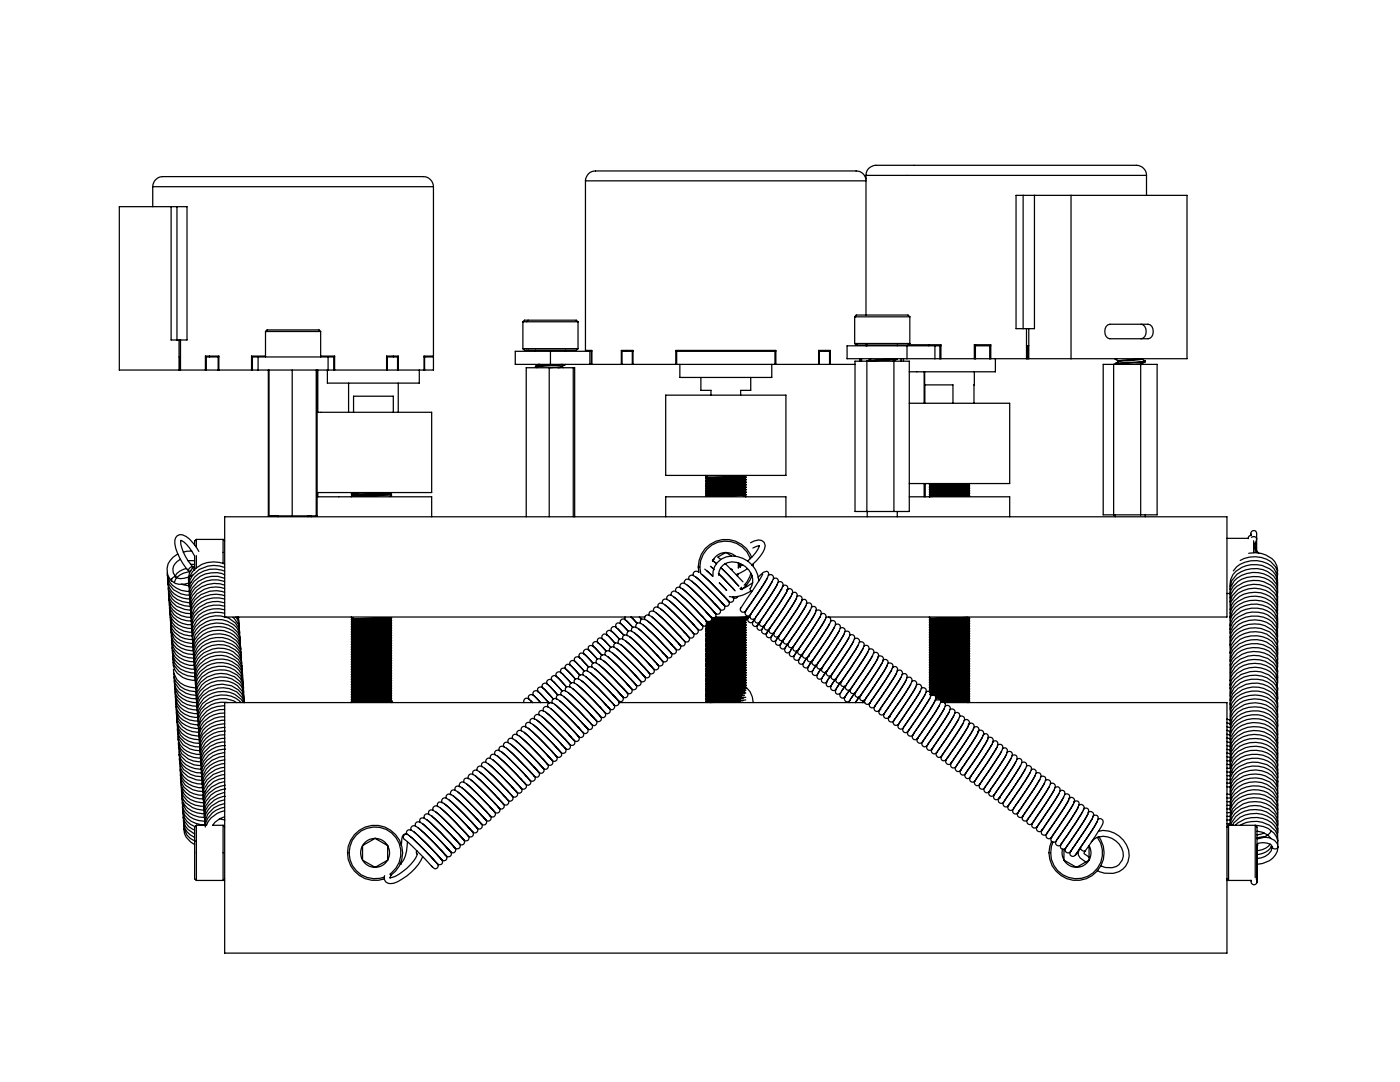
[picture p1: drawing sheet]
<svg xmlns="http://www.w3.org/2000/svg" width="279mm" height="216mm" viewBox="0 0 279 216" stroke-linecap="round" stroke-linejoin="round" font-family="sans-serif">
<g fill="none" stroke="#000" stroke-width=".25">
<path d="M30.5 37.3a2.1 2.1 0 0 1 2.5-2.1h46.4a26.4 26.4 0 0 1 5.9 .2l.8 .7 .4 1.2M30.5 37.3h56M30.5 37.3v3.9M86.5 37.3v33.7h-1.9v2.8M116.8 36.1v33.8h1.3v2.8M116.8 36.1h56M172.8 35a2.16 2.16 0 0 1 2.7-2h50.4a2.23 2.23 0 0 1 2.9 2M172.8 35.7a2.17 2.17 0 0 0-2.6-1.6h-46.7a21.8 21.8 0 0 0-5.4 .2 2.08 2.08 0 0 0-1.3 1.8M172.8 35h56M172.8 35v27.9M204.2 39v26.6M206.4 39v26.6h-3.6v-26.6h34.1v32.6h-32"/>
<path d="M213.7 39v32.6M228.8 35v4M34.1 41.2v26.6h3.2v-26.6h-13.5v32.6h12.2M35.3 41.2v26.6M35.7 67.8v6M35.7 71.2h.3M35.9 71.2v2.6M36 73.8h5M36 67.8v6M41 73.8v-2.8h2.7v2.8M41 73.8h.2M41.2 73.8h2.3"/>
<path d="M41.8 71v.2M43.5 71.2h-2.3v2.6M43.5 73.8h.2M43.5 71.2h.2M43.5 71.2v2.6M43.7 73.8h6.5M50.2 73.8h.2M50.2 71.2h.2M50.4 73.8h1.1M50.4 71.2h1.1M50.4 71.2v2.6M51.5 73.8h14"/>
<path d="M51.5 71.2h14M51.5 71.2v2.6M53 71h-2.8v2.8M53 66.1h.1M53 66.1h11M53 66.1l.3-.3h10.4l.3 .3M53 66.1v5.1M53.6 73.8v29.1h9.7v-29.1M53.7 73.8v29.1M58.3 73.8v29.1M63.1 73.8v29.1M63.4 73.8v8.5"/>
<path d="M64 71h2.8v2.8M64 66.1v5.1M65.3 73.8v2.6h18.4v-2.6M65.5 73.8h1.1M65.5 71.2h1.1M65.5 71.2v2.6M66.6 73.8h.2M66.6 71.2v2.6M66.6 71.2h.2M66.8 73.8h10.4M69.6 76.4v5.9M77.2 73.8v-2.8h2.3v2.8"/>
<path d="M77.2 73.8h.1M77.2 71.2h.1M77.3 73.8h2M77.3 71.2h2v2.6M77.3 71.2v2.6M78.5 71v.2M79.3 73.8h.2M79.5 73.8h5.1M79.5 76.4v5.9M84.6 73.8h.1M84.6 71.2h.1M84.7 71.2h1.8v2.6h-1.8"/>
<path d="M84.7 71.2v2.6M104.4 69.6h11M104.4 69.6l.3 .3h10.3l.4-.3M104.4 64.2l.3-.3h10.3l.4 .3M104.4 64.2h11M104.4 64.2v5.4M106.9 69.9v.2M107.1 73.3l.1 .1M107.5 72.7h.1M107.5 72.7l-.6 .4M109.6 73.4v29.7M109.9 70.1h-7.1v2.6h7.1"/>
<path d="M109.9 72.7h7.8M109.9 70.1h7.8M109.9 70.1v2.6M112.2 73.1l-.1 .2-.7 .1M112.2 73.2l.2 .2M112.3 72.7l-5.4 .4M112.8 72.7l-5.9 .5v-.1M112.9 72.7l-.7 .4-2.5 .3M112.9 69.9v.2M114.4 73.4v29.7M115.4 64.2v5.4M117.7 72.7h.3"/>
<path d="M117.7 70.1h.3M117.7 70.1v2.6M118 72.7h.1M118 70.1h.1M118 70.1v2.6M118.1 72.7h5.9M124 72.7v-2.8h2.3v2.8M124 72.7h.1M124.1 72.7h2.1M125 69.9v.2M126.2 70.1h-2.1v2.6M126.2 72.7h.1"/>
<path d="M126.2 70.1h.1M126.2 70.1v2.6M126.3 72.7h8.6M132.9 78.8h23.9v16.1h-23.9zM134.9 72.7v-2.8h19.9v2.8M134.9 72.7h.1M134.9 70.1h.1M135 72.7h19.7M135 70.1h19.7M135 70.1v2.6M135.7 72.7v2.6h18.3v-2.6M139.9 75.3v2.6h2v.9"/>
<path d="M149.8 75.3v2.6h-2v.9M154.7 72.7h.1M154.7 70.1v2.6M154.7 70.1h.1M154.8 72.7h8.6M163.4 72.7v-2.8h2.3v2.8M163.4 72.7h.1M163.4 70.1h.1M163.5 72.7h2.1M163.5 70.1h2.1v2.6M163.5 70.1v2.6M164.7 69.9v.2"/>
<path d="M165.6 72.7h.1M165.7 72.7h4.9M170.6 68.5h11M170.6 63.2h.1M170.6 63.2h11M170.6 63.2l.3-.3h10.3l.4 .3M170.6 63.2v5.3M170.6 68.5l.3 .4M170.6 72.1h10.9v30h-10.9zM170.9 68.9h.1M171.6 71.6v.5M171.7 71.6v.5"/>
<path d="M171.9 71.6v.5M172.9 68.9v.1M173 72.1v30M173.1 68.9v.1M173.3 72.1l5.7-.5-.6 .4v30.1M173.7 71.6h.1M173.7 71.6l-.6 .4M173.8 71.6h-.1M178.4 72l-.2 .1M178.6 71.6l-5.2 .3-.3 .2M179.1 68.9v.1M179.1 71.6h.1"/>
<path d="M179.8 71.6v.5M180.3 71.6v.5M181 69h-11.9v2.6h11.9M181 71.6h5.6M181 69v2.6M181 69h5.6M181.3 68.8h6.5v2.8M181.6 68.5l-.4 .4h-10.3M181.6 63.2v5.3M184.4 74.2v6.3M184.5 76.8h5.7v3.7M184.5 74.2l.1 6.3"/>
<path d="M185.3 68.8v.2M186.6 71.6h1M186.6 69h1M186.6 69v2.6M187.6 71.6h.2M187.6 69h.2M187.6 69v2.6M187.8 71.6h6.7M194.5 71.6v-2.8h3.2v2.8M194.5 74.2l-.1 6.3M194.5 71.6h.2M194.7 71.6h2.8"/>
<path d="M194.7 69h2.8M194.7 68.8v2.8M197.5 71.6h.2M197.5 69h.2M197.5 69v2.6M197.7 71.6h7.2M198.6 71.6v2.6h-17.1M204.9 65.6v6M204.9 69h.4M205.1 69v2.6M205.3 65.6v6M220.2 72.7h10.7v30h-10.7z"/>
<path d="M220.8 65.1l.3-.3 .4-.1h7.6a1.53 1.53 0 0 1 1.1 1.4 1.53 1.53 0 0 1-1.1 1.5h-7.6a1.58 1.58 0 0 1-.7-2.5zM222.3 72.7v30M222.6 71.6v.1M222.6 72.7h.1M223 71.6l-.4 .1 .6 .4M223.2 72.1l-.6 .4v.2M227.6 72.7v30M227.7 64.7a1.53 1.53 0 0 1 1 1.4 1.53 1.53 0 0 1-1 1.5M227.8 71.6l-4.5 .4-.1 .2M227.9 72.6l-1.2 .1M227.9 72.7h-.2M227.9 71.7l-4.6 .4"/>
<path d="M227.9 71.6l.6 .5-5.9 .5M227.9 71.6v.1M228.5 72.2l-5.9 .5M228.6 72v.2l-.7 .4 .1 .1M63.3 82.3h22.8v16h-22.8M63.3 99.1h22.8v4M63.4 98.3v.8M70.1 98.7l.3 .1-.3 .2M70.1 99v.1M70.4 98.3l-.3 .3M70.6 82.3v-3.2h7.9v3.2M71.5 98.3v.1l-1.3 .1"/>
<path d="M77.8 98.6l-7.3 .2M77.9 98.6l.2 .1v.2l-.3 .2M78.1 98.7l-7.9 .3M78.1 98.4l-7.9 .2M78.1 98.4l-.3 .2M140.9 98.6l.2 .1-.2 .2 7.9-.3M140.9 98l.2 .2-.2 .2M140.9 97.5l.2 .2-.2 .2M140.9 97l.2 .2-.2 .2M140.9 96.6l.2 .1-.2 .2M140.9 96.1l.2 .1-.2 .2M140.9 95.5l.2 .2-.2 .2"/>
<path d="M140.9 94.9v.1l.2 .2-.2 .2M140.9 95.4v.1M140.9 95.9v.2M140.9 96.4v.2M140.9 96.9v.1M140.9 97.4v.1M140.9 97.9v.1M148.5 98.5l-7.3 .2M148.5 98l-7.3 .2M148.5 97.5l-7.3 .2M148.5 97l-7.3 .2M148.5 96.5l-7.3 .2"/>
<path d="M148.5 96l-7.3 .2M148.5 95.5l-7.3 .2M148.6 98.5l.2 .1M148.6 98l.2 .1M148.6 97.5l.2 .1M148.6 97l.2 .2M148.6 96.5l.2 .2M148.6 96l.2 .1M148.6 95.5l.2 .1M148.8 98.8l-.2 .2 .2 .2M148.8 95.1l-.2-.1-7.4 .2M148.8 98.3l-.2 .2"/>
<path d="M148.8 97.8l-.2 .2M148.8 97.3l-.2 .2M148.8 96.8l-.2 .2M148.8 96.3l-.2 .2M148.8 95.8l-.2 .2M148.8 95.3l-.2 .2M148.8 98.1l-7.9 .3M148.8 97.6l-7.9 .3M148.8 97.2l-7.9 .2M148.8 96.7l-7.9 .2M148.8 96.1l-7.9 .3M148.8 95.6l-7.9 .3"/>
<path d="M148.8 95.1l-7.9 .3M148.8 95.3l-7.9 .2M148.8 95.8l-7.9 .3M148.8 96.3l-7.9 .3M148.8 96.8l-7.9 .2M148.8 97.3l-7.9 .2M148.8 97.8l-7.9 .2M148.8 98.3l-7.6 .2h-.3v-.1M148.8 98.8l-7.9 .3v-.2M148.8 95.1v.2M148.8 95.6v.2M148.8 96.2v.1"/>
<path d="M148.8 96.7v.1M148.8 97.2v.1M148.8 97.6v.2M148.8 98.1v.2M148.8 98.6v.2M181.5 80.5h20v16h-20M181.5 99.1h20v4M184.4 96.5v2.6M184.6 96.5v2.6M185.5 96.5v.3l.3 .1M185.8 96.9l-.3 .2 .3 .3-.3 .2 .3 .3-.3 .2 .3 .3-.3 .2 .3 .3-.3 .2M193.1 98.7l-7.3 .2"/>
<path d="M193.1 98.2l-7.3 .2M193.1 97.7l-7.3 .2M193.1 97.2l-7.3 .2M193.1 96.7l-7.3 .2M193.2 96.7l.3 .1M193.4 98.8l-7.8 .3M193.4 98.4l-7.8 .2M193.4 97.9l-7.8 .2M193.4 97.4l-7.8 .2M193.4 96.8l-7.8 .3M193.4 96.5l-7.8 .3M193.4 97l-7.8 .3"/>
<path d="M193.4 97.5l-7.8 .3M193.4 98l-7.8 .2M193.4 98.5l-7.8 .2M193.5 96.9l-.3 .3 .3 .2-.3 .3 .3 .2-.3 .3 .3 .2-.3 .3 .3 .3M193.5 96.5l-.3 .2M33.4 114.3a3.8 3.8 0 0 0 4.3 3.7M33.4 115a3.9 3.9 0 0 0 4.4 3.7M33.5 115.8a3.9 3.9 0 0 0 4.4 3.7M33.5 116.5a3.9 3.9 0 0 0 4.4 3.7M33.6 117.2a3.6 3.6 0 0 0 3.2 3.7l1.4 .1M33.7 118a3.4 3.4 0 0 0 3.2 3.6l1.1 .1M33.7 118.7a3.6 3.6 0 0 0 3.4 3.7h1"/>
<path d="M33.7 119.5a3.7 3.7 0 0 0 3.6 3.7h.9M34.3 115.9a3.5 3.5 0 0 0 3.8 .3M35.1 115.1a.67 .67 0 0 0-.8 .8M35.5 110.6a3.3 3.3 0 0 0-1.2 5.3M36 111.6a2.23 2.23 0 0 0-.9 3.5M36.3 116.6l1.6 .2M37.3 113.5a3.2 3.2 0 0 0-2.4 1.5M37.5 111.9h1.3M37.9 114.1a3.3 3.3 0 0 0-3.1 2M38.1 112.6h.7M38.3 110l-1.7 .2M38.5 114.8a3.6 3.6 0 0 1-3.4 .3"/>
<path d="M38.5 113.2a3.8 3.8 0 0 0-.9 3M38.5 113.2l.2 .5M38.5 113.2a.62 .62 0 0 0-.6 .1 .62 .62 0 0 0-.2 .7l.4-.1M38.8 113l-.3 .2M38.8 110.9a6.3 6.3 0 0 0-2.7-3.1 8.3 8.3 0 0 0 2.4 5.3M38.8 110.9v2.9M39.2 107.6a.99 .99 0 0 0-.4 1.1M39.2 110.9v2.4M39.2 107.6v1.6M39.2 107.6h5.3M39.7 110a7.6 7.6 0 0 0-3.3-3.3 1.31 1.31 0 0 0-1.5 1.8 11.4 11.4 0 0 0 2.7 5.4M44.5 107.6v4.8"/>
<path d="M44.5 107.6l.3 .4M44.8 112.6a5.3 5.3 0 0 0-6.9 2.4l-.3 1.1 .2 1.1a3.5 3.5 0 0 1 2-3.6 5.7 5.7 0 0 1 5-.4M44.8 114a5.1 5.1 0 0 0-7 3.2v1.1M44.8 114.7a5.1 5.1 0 0 0-6.9 2.7v1.6M44.8 115.4a5.2 5.2 0 0 0-6.9 2.9v1.3M44.8 116.1a5.2 5.2 0 0 0-6.8 2.8l-.1 1.6M44.8 116.8a5.3 5.3 0 0 0-6.7 2.8l-.2 .8 .1 1M44.8 117.4a5.4 5.4 0 0 0-6.5 2.4l-.3 1 .1 1.2M44.8 118.2a5.2 5.2 0 0 0-6.5 2.4l-.3 1.1 .1 1M44.8 118.9a5.1 5.1 0 0 0-6.7 3.3l.1 1.2M44.8 119.6a5.6 5.6 0 0 0-5.9 1.6l-.7 1.5v1.4M54 102.9h.1"/>
<path d="M55.5 102.9v.2M61.5 102.9v.2M62.1 102.9v.2M105 103.1v-29.7h9.7v29.7M132.9 103.1v-4h23.9v4M133.1 119.6v-.5a.67 .67 0 0 1 1.1-.2 55.9 55.9 0 0 1 6 6.1 .58 .58 0 0 1-.2 .6 .58 .58 0 0 1-.7 0M133.7 119.9l2.7 2.6 2.9 3.1M134 118.8h-.1a.64 .64 0 0 1 .2-.6 .64 .64 0 0 1 .6-.2l.7 .3 1.5 1.4a29.8 29.8 0 0 1 4.2 4.7 .54 .54 0 0 1-.2 .5 .54 .54 0 0 1-.6-.1l-.5-.4M134.5 119.1l1.7 1.6 3.8 3.8M134.8 118v-.4l.2-.3 .6-.1a23.3 23.3 0 0 1 4.7 4.3l1.6 1.6M135.4 118.4l2.5 2.2 3.1 3.4M135.8 117.3a.62 .62 0 0 1 .1-.7 .62 .62 0 0 1 .7-.2 42.2 42.2 0 0 1 6 5.8"/>
<path d="M136.3 117.5l5.7 5.7M136.6 116.4v-.3l.1-.3a.59 .59 0 0 1 .8-.2 51.6 51.6 0 0 1 6.2 6.1 .6 .6 0 0 1-.2 .8 .6 .6 0 0 1-.8-.2M137.2 116.8l2.6 2.4 3 3.2M137.5 115.6a.61 .61 0 0 1 .1-.7 .61 .61 0 0 1 .7-.1l1.5 1.2 4.6 4.7M138.1 116a41.5 41.5 0 0 1 5.3 5.2l.4 .4M138.9 115.1l3.4 3.3 2.3 2.4M139.5 114.2a.65 .65 0 0 0-.9-.2 .65 .65 0 0 0-.2 .9M139.9 114.5l1.6 1.4 3.9 4M140.2 114.7l1.8 1.7 3.5 3.7M140.7 113.6l1.5 1.4M141.1 113.9l1.1 1.1M141.8 113l.7 .7"/>
<path d="M142 113.2l.4 .3M142.2 111.8l.8 .7-.6-.5M142.3 115a3.9 3.9 0 0 1 5.9-3.6 5 5 0 0 1 3.2 4.6M142.3 111.7v.3M142.3 111.7l-.1 .3M142.5 111.6l-.2 .1M143.3 111.2l.5 .4M143.4 114.8a2.7 2.7 0 0 1 3.6-2.6 3.7 3.7 0 0 1 3 4.9l-.3 .4 .3 .5M143.5 119.7l.5 .6M143.5 116.3l1.5 1.5M143.6 116.3l1.4 1.5M143.9 113.3l3.5 3.6"/>
<path d="M143.9 113.3l3.6 3.6M144.4 118.8l.3 .4M144.7 112.4l3.6 3.7M144.9 110.2l-1.6 .9M144.9 110.2a2.89 2.89 0 0 0-2.6 1.5M144.9 110.2l1 .3 .9 .5M144.9 110.2l1.1 .7M145 117.7l-.1 .1M145.3 119.9a.58 .58 0 0 1 .1 .9 .58 .58 0 0 1-.8 0M145.8 113.5l.4 .2M146.2 119.1a.59 .59 0 0 1 .1 .9 .59 .59 0 0 1-.9 0l-.6-.7M146.3 119.1l.1 .2"/>
<path d="M146.6 117.8l-3.2-3.4 3.3 3.5M147.3 119a.59 .59 0 0 1-.9 .2M147.4 114.6l-.3 .3M147.4 112.4v1M147.4 114.6l-.4 .2M147.4 114.5v.1M147.5 112.4v.6M147.6 112.4l.1 .8M148 117.5l.1 .2M148 117.2l-.3 .3M148.2 112.7l-.8 .5M148.8 116.7l.2 .4"/>
<path d="M149.2 113.5l-1.4 .8-.8 .3M149.8 111.5a5.2 5.2 0 0 0-6.4-3.3 5.2 5.2 0 0 0-3.6 6.2M149.8 108.3a1.98 1.98 0 0 1 2.7-.1 2.59 2.59 0 0 1-.8 2.8l-1.7 1.8M149.9 117.9l-1.7 .8a5.2 5.2 0 0 1-2.6 .3M149.9 114.4l-.9 1.8-.5 .6M150 111.2a5.5 5.5 0 0 0-6.7-3.4 5.5 5.5 0 0 0-3.8 6.4M150.1 114.8l-.4 .9-.7 1.1-.9 .8M150.2 116.3l-1.5 .9-.9 .4M150.2 109.4l1.4-.5-.2 .3a7.2 7.2 0 0 1-2.2 2.7M150.3 112.6l.1 .3M151.3 115.2l1.1-1 .6-.2 .4 .4a5.2 5.2 0 0 1-1.4 2.8l-3.1 4.5M152.2 114.6l-4.4 6.9"/>
<path d="M153.2 115.3l-4.4 6.7a.6 .6 0 0 0 .2 .9 .6 .6 0 0 0 .9-.4M153.4 114.8l.3-.1h.4a.63 .63 0 0 1 .2 .8l-1.5 2.7-3 4.4M154.1 116.1l-4.4 6.7M154.3 115.5a.58 .58 0 0 1 .8-.1 .58 .58 0 0 1 .2 .7l-1.6 2.9-2.9 4.1M155.2 116.5l-1.5 2.5-3 4.4M155.2 116.2a.64 .64 0 0 1 .9 .1 .64 .64 0 0 1 0 .9M156 117.5l-4.4 6.7M156.2 116.9l.5-.1 .4 .2 .1 .4-.2 .7-4.2 6.4M156.2 116.9l-.9 1.7-3.6 5.4M157.1 117.9l-1.5 2.5-3 4.4M157.1 117.7a.64 .64 0 0 1 .9 0 .64 .64 0 0 1 0 .9M157.3 117.5l-.3 .2"/>
<path d="M157.9 119l-4.4 6.6M158.2 118.4l.5-.2 .4 .4a8.5 8.5 0 0 1-1.5 3l-3 4.4M158.2 118.3l-1.6 2.7-3 4.4M159 119.3a31.9 31.9 0 0 1-3.7 5.8l-.8 1.2M159 119.1a.64 .64 0 0 1 .9 0 .64 .64 0 0 1 0 .9M160.1 119.8l.2-.2a.54 .54 0 0 1 .7 .4l-.1 .7-.5 1-3.9 5.7M160.1 119.7l-.9 1.6-3.6 5.5M173.1 102.1v1M179.1 102.1v1M222.6 102.7v.4M228.6 102.7v.4M244.9 118.4h.6"/>
<path d="M244.9 107.4h4.2M246.1 113.9a5.4 5.4 0 0 1 8.2-.3l.6 1.2 .1 1.1M247.5 111.8a5.9 5.9 0 0 1 6.1 .2 2.9 2.9 0 0 1 1.3 3M249.2 110.4a5.3 5.3 0 0 1 5.2 1.6l.4 .9 .1 1.3M249.6 106.8a.63 .63 0 0 1 .5-.9 .63 .63 0 0 1 .7 .8v.8M249.6 106.5v.4M249.7 106.8a.61 .61 0 0 0-.6 .7M249.8 107.2l.6-.1 .4 .4M250.2 107.9v2.4M250.4 109.3l.8 1.1M250.5 108.2v2M250.8 107.5l-.4 1.2"/>
<path d="M250.8 107.5v2.6M254.9 118.8a3.3 3.3 0 0 0-2.6-3.5 5.4 5.4 0 0 0-6.7 2.5l-.1 1.5M255 116.6a3.6 3.6 0 0 0-3.2-3.8 5.6 5.6 0 0 0-5.7 1.9l-.5 .9-.1 1.5M255 117.2a3.4 3.4 0 0 0-2.9-3.5 5.5 5.5 0 0 0-6.3 2.2l-.3 1.4v.4M255 118.1a2.97 2.97 0 0 0-1.8-3.1 5.7 5.7 0 0 0-6.9 .9l-.7 1.3-.1 1.4M255 119.8a3.8 3.8 0 0 0-3.8-3.9 5.2 5.2 0 0 0-5.5 2.6l-.2 1v.6M33.8 120.2a3.7 3.7 0 0 0 3.5 3.7h1M33.8 121a3.7 3.7 0 0 0 3.6 3.6l.8 .1M33.9 121.8a3.7 3.7 0 0 0 3.7 3.6h.8M33.9 122.1a3.9 3.9 0 0 0 4.4 4.1M34 123.2a3.2 3.2 0 0 0 1.7 3l1 .4 1.7 .3M34 124a3.7 3.7 0 0 0 3.9 3.6h.7"/>
<path d="M34.1 124.7a3.9 3.9 0 0 0 4 3.7h.4a3.8 3.8 0 0 1 2.7-4.3 5 5 0 0 1 6.5 1.9l.2 1.4M34.1 126.1a4 4 0 0 0 4.5 3.8 4 4 0 0 1 2.8-4.5 4.8 4.8 0 0 1 6.5 2.4v.7M34.1 125.2a3.5 3.5 0 0 0 3.1 3.8l1.4 .1M34.2 126.8a3.6 3.6 0 0 0 3.3 3.7l1.2 .1M34.3 127.6a4 4 0 0 0 4.5 3.7M34.3 128.2a3.7 3.7 0 0 0 3.6 3.8h.8M34.4 129.1a3.3 3.3 0 0 0 2.4 3.3l1 .4h1M34.4 129.8a3.5 3.5 0 0 0 2.7 3.5l1.7 .2M34.5 131.2a3.9 3.9 0 0 0 4.4 3.8M34.5 130.7a3.2 3.2 0 0 0 2.6 3.3l1.1 .3h.7M34.6 132.2a3.7 3.7 0 0 0 3.9 3.5h.6M34.6 133.6a3.6 3.6 0 0 0 3.4 3.5l1.1 .2"/>
<path d="M34.7 134.3a4 4 0 0 0 4.5 3.7M34.7 135a3.2 3.2 0 0 0 2.4 3.3l.9 .3 1.2 .1M34.8 135.7a3.3 3.3 0 0 0 2.4 3.4l1 .3 1.1 .1M34.9 136.5a3.7 3.7 0 0 0 3.6 3.7h.8M34.9 137.3a3.6 3.6 0 0 0 3.5 3.6h1.2M35 138a3.3 3.3 0 0 0 2.5 3.4l1.8 .3M35 139.3a3.9 3.9 0 0 0 4.5 3.8M35 138.7a3.7 3.7 0 0 0 3.7 3.7h.8M44.8 120.3a5.2 5.2 0 0 0-6.5 3l-.1 1.5M44.8 121a5.3 5.3 0 0 0-6.5 2.9v1.5M44.8 121.7a5.2 5.2 0 0 0-6.5 3.1v1.5M44.8 122.4a5.3 5.3 0 0 0-6.3 2.9l-.1 1.5"/>
<path d="M46.5 123.2l1.1 1.5 .2 1.2M47.1 123.1l.7 1.6-.1 .7M47.4 123.1l.3 .8v.6M47.6 123.1v.5M47.8 126.6a3.3 3.3 0 0 0-2.2-3.3 5.4 5.4 0 0 0-7 2.6l-.3 1.1 .1 .6M47.9 128.2a3.6 3.6 0 0 0-3.5-3.8 5.5 5.5 0 0 0-5.4 2.2l-.5 1.6 .1 1M48 129.6a3.7 3.7 0 0 0-3.3-3.8 5.1 5.1 0 0 0-6.1 3.6v1.2M48.1 130.2a3.9 3.9 0 0 0-4.2-3.7 4.8 4.8 0 0 0-5.3 4.3l.1 .3M48.2 131a3.9 3.9 0 0 0-3.8-3.8 5.1 5.1 0 0 0-5.7 3.4v1.2M48.2 131.6a3 3 0 0 0-1.9-3 5.1 5.1 0 0 0-7.6 3.2l.1 .8M48.2 132.5a3.7 3.7 0 0 0-3.5-3.8 5.3 5.3 0 0 0-5.8 2.9l-.2 1.2 .2 .9a4.1 4.1 0 0 1 3.5-4.2 4.8 4.8 0 0 1 5.7 2.3l.2 1.3M48.3 133.8a3.1 3.1 0 0 0-2.1-3.2 5.4 5.4 0 0 0-7.1 2.4l-.2 .8v1.1"/>
<path d="M48.4 134.5a3.5 3.5 0 0 0-3.1-3.5 5.2 5.2 0 0 0-6.3 3.1v1.5M48.4 135.3a3.8 3.8 0 0 0-3.9-3.8 4.9 4.9 0 0 0-5.5 3.5v1.2M48.5 136a3.8 3.8 0 0 0-4.1-3.8 5.1 5.1 0 0 0-5.3 3.4v1.4M48.5 136.8a3.5 3.5 0 0 0-2.6-3.6 5.3 5.3 0 0 0-6.7 3l-.1 1.3M48.6 137.5a3.7 3.7 0 0 0-3.7-3.8 5 5 0 0 0-5.8 3.9l.1 .9M48.6 138.3a3.3 3.3 0 0 0-1.8-3.3 5.5 5.5 0 0 0-7.3 2l-.3 1.2v1M48.6 139a3.6 3.6 0 0 0-3.4-3.9 5.3 5.3 0 0 0-5.8 3l-.2 .8 .1 1.1M48.7 139.6a4 4 0 0 0-4.2-3.8 4.9 4.9 0 0 0-5.2 3.7v1.3M70.1 131l.3 .3-.3 .2 .3 .3-.3 .2 .3 .3-.3 .2 .3 .3-.3 .2 .3 .3-.3 .2v.2l.3 .1M70.1 128l.3 .3-.3 .2 .3 .3-.3 .2 .3 .3-.3 .2 .3 .3-.3 .2 .3 .3-.3 .2v.2l.3 .1M70.1 127.7l.3 .1-.3 .2M70.1 125l.3 .3-.3 .2 .3 .3-.3 .2 .3 .3-.3 .2 .3 .3-.3 .2 .3 .3-.3 .3"/>
<path d="M70.1 124.7l.3 .1-.3 .2M70.1 123.2l.3 .1-.3 .2 .3 .3-.3 .2 .3 .3-.3 .3M70.1 123.1v.1M70.2 139.7l-.1 .3M70.2 139.2v.3l7.9-.3M70.3 139.4l-.2 .1 .1 .2M70.4 138.8l-.1 .1M70.4 133.8l-.3 .2 .3 .3-.3 .2 .3 .3-.3 .2 .3 .3-.3 .2 .3 .3-.3 .2v.2l.3 .1-.3 .2 .3 .3-.3 .2 .3 .3-.3 .2 .3 .3-.3 .2 .3 .3-.3 .2 .3 .3-.3 .2 .2 .2M70.4 130.8l-.3 .2M77.8 139.6l-7.3 .2M77.8 139.1l-7.3 .2M77.8 138.6l-7.3 .2"/>
<path d="M77.8 138.1l-7.3 .2M77.8 137.6l-7.3 .2M77.8 137.1l-7.3 .2M77.8 136.6l-7.3 .2M77.8 136.1l-7.3 .2M77.8 135.6l-7.3 .2M77.8 135.1l-7.3 .2M77.8 134.6l-7.3 .2M77.8 134.1l-7.3 .2M77.8 133.6l-7.3 .2M77.8 133.1l-7.3 .2M77.8 132.6l-7.3 .2"/>
<path d="M77.8 132.1l-7.3 .2M77.8 131.6l-7.3 .2M77.8 131.1l-7.3 .2M77.8 130.6l-7.3 .2M77.8 130.1l-7.3 .2M77.8 129.6l-7.3 .2M77.8 129.1l-7.3 .2M77.8 128.6l-7.3 .2M77.8 128.1l-7.3 .2M77.8 127.6l-7.3 .2M77.8 127.1l-7.3 .2M77.8 126.6l-7.3 .2"/>
<path d="M77.8 126.1l-7.3 .2M77.8 125.6l-7.3 .2M77.8 125.1l-7.3 .2M77.8 124.6l-7.3 .2M77.8 124.1l-7.3 .2M77.8 123.6l-7.3 .2M77.9 138.6l.2 .1-.2 .3M77.9 138.1l.2 .3-.3 .2M77.9 137.6l.2 .3-.3 .2M77.9 137.1l.2 .3-.3 .2M77.9 136.6l.2 .3-.3 .2M77.9 136.1l.2 .1v.2l-.3 .2"/>
<path d="M77.9 135.6l.2 .3-.3 .2M77.9 135.1l.2 .3-.3 .2M77.9 134.6l.2 .3-.3 .2M77.9 134.1l.2 .3-.3 .2M77.9 133.6l.2 .1v.2l-.3 .2M77.9 133.1l.2 .3M77.9 132.6l.2 .3-.3 .2M77.9 132.1l.2 .3-.3 .2M77.9 131.6l.2 .3-.3 .2M77.9 131.1l.2 .3-.3 .2M77.9 130.6l.2 .1M77.9 130.1l.2 .3"/>
<path d="M77.9 129.6l.2 .3-.3 .2M77.9 129.1l.2 .3-.3 .2M77.9 128.6l.2 .3-.3 .2M77.9 128.1l.2 .3-.3 .2M77.9 127.6l.2 .1v.2l-.3 .2M77.9 127.1l.2 .3-.3 .2M77.9 126.6l.2 .3-.3 .2M77.9 126.1l.2 .3-.3 .2M77.9 125.6l.2 .3-.3 .2M77.9 125.1l.2 .3-.3 .2M77.9 124.6l.2 .1v.2l-.3 .2M77.9 124.1l.2 .3-.3 .2"/>
<path d="M77.9 123.6l.2 .3-.3 .2M77.9 139.1l.2 .1-.1 .3M78 139.7l.1 .5M78.1 139.5v.3l-7.9 .2M78.1 138.7l-7.9 .3M78.1 138.3l-7.9 .2M78.1 137.8l-7.9 .2M78.1 137.3l-7.9 .2M78.1 136.8l-7.9 .2M78.1 136.2l-7.9 .3M78.1 135.7l-7.9 .3M78.1 135.3l-7.9 .2"/>
<path d="M78.1 134.8l-7.9 .2M78.1 134.3l-7.9 .2M78.1 133.7l-7.9 .3M78.1 133.2l-7.9 .3M78.1 132.8l-7.9 .2M78.1 132.3l-7.9 .2M78.1 131.8l-7.9 .2M78.1 131.3l-7.9 .2M78.1 130.7l-7.9 .3M78.1 130.2l-7.9 .3M78.1 129.8l-7.9 .2M78.1 129.3l-7.9 .2"/>
<path d="M78.1 128.8l-7.9 .2M78.1 128.3l-7.9 .2M78.1 127.7l-7.9 .3M78.1 127.2l-7.9 .3M78.1 126.8l-7.9 .2M78.1 126.3l-7.9 .2M78.1 125.8l-7.9 .2M78.1 125.3l-7.9 .2M78.1 124.7l-7.9 .3M78.1 124.2l-7.9 .3M78.1 123.8l-7.9 .2M78.1 123.3l-7.9 .2"/>
<path d="M78.1 123.4l-7.9 .2M78.1 123.9l-7.9 .2M78.1 124.4l-7.9 .2M78.1 124.9l-7.9 .3M78.1 125.4l-7.9 .3M78.1 125.9l-7.9 .3M78.1 126.4l-7.9 .2M78.1 126.9l-7.9 .2M78.1 127.4l-7.9 .2M78.1 127.9l-7.9 .3M78.1 128.4l-7.9 .3M78.1 128.9l-7.9 .3"/>
<path d="M78.1 129.4l-7.9 .2M78.1 129.9l-7.9 .2M78.1 130.4l-7.9 .3M78.1 130.9l-7.9 .3M78.1 131.4l-7.9 .3M78.1 131.9l-7.9 .3M78.1 132.4l-7.9 .2M78.1 132.9l-7.9 .2M78.1 133.4l-7.9 .3M78.1 133.9l-7.9 .3M78.1 134.4l-7.9 .3M78.1 134.9l-7.9 .2"/>
<path d="M78.1 135.4l-7.9 .2M78.1 135.9l-7.9 .2M78.1 136.4l-7.9 .3M78.1 136.9l-7.9 .3M78.1 137.4l-7.9 .3M78.1 137.9l-7.9 .2M78.1 138.4l-7.9 .2M78.1 138.9l-7.9 .2M78.1 139.4l-7.9 .3M78.1 139.9l-7.9 .3M78.1 139.9h.1M78.1 133.4l-.3 .2"/>
<path d="M78.1 130.8l-.3 .3M78.1 130.4l-.3 .2M78.1 123.3l-.3 .3M105.5 139.5l.8 .7-.5-.5M105.6 139.6a.61 .61 0 0 0-.8-.2 .61 .61 0 0 0-.2 .8M106.5 138.8a.59 .59 0 0 1 0-.7 .59 .59 0 0 1 .7-.2l2.3 2.4M106.7 139l1.2 1.2-1.4-1.4-.5-.2-.5 .3 .1 .6M107.3 137.8l.2 .3M107.5 138.1l2.1 2.2M108.4 137.4a.62 .62 0 0 0-.8-.3 .62 .62 0 0 0-.2 .9M108.5 137.4l2 2.1M109.1 136.3l.1 .2"/>
<path d="M109.3 136.6l2 2.1M110.3 135.9a.62 .62 0 0 0-.8-.3 .62 .62 0 0 0-.3 .9M110.4 136l1.8 1.9M111.1 139.5v-.1a.57 .57 0 0 1 .4-.8h.4a36.8 36.8 0 0 1 5.6 5.3l.5 .6M111.1 135l2 2.1-1.4-1.5a1.42 1.42 0 0 0-1.2-.8 .6 .6 0 0 0-.4 .5 .6 .6 0 0 0 .2 .6l1.9 2M111.3 138.7l-.7-.8a4 4 0 0 0-1.7-1.6 .6 .6 0 0 0-.7 .4 .6 .6 0 0 0 .3 .7l1.9 2.1M111.7 139.8l1.9 1.7 3.7 3.9M112 134.2l1.9 2.1M112 138.7a.62 .62 0 0 1 0-.7 .62 .62 0 0 1 .7-.2 26.7 26.7 0 0 1 5.4 5l.8 .9M112.1 134.4a.62 .62 0 0 0-.8-.3 .62 .62 0 0 0-.3 .9v-.2M112.3 134.4l1.7 1.9M112.5 139l3.1 2.9 2.5 2.7"/>
<path d="M112.9 137.9l-.1-.5 .2-.2a.84 .84 0 0 1 .9 0l1.9 1.6 3.9 4a.61 .61 0 0 1 .3 .9 .61 .61 0 0 1-.9 .2M113 133.5l1.8 2-.6-.7a4 4 0 0 0-1.7-1.5 .6 .6 0 0 0-.6 .3 .6 .6 0 0 0 .1 .7M113.5 138.2l2.7 2.6 2.9 3M113.7 137.1a.62 .62 0 0 1 .1-.7 .62 .62 0 0 1 .6-.2 26.9 26.9 0 0 1 5.4 4.9l.9 1M113.8 132.7l1.9 2M113.9 132.9a.61 .61 0 0 0-.8-.3 .61 .61 0 0 0-.2 .9l-.1-.2M114.2 133l1.5 1.7M114.3 137.4l3 2.8 2.5 2.8M114.6 136.3l.1-.7a.69 .69 0 0 1 1 0 38.9 38.9 0 0 1 6.1 6.1 .58 .58 0 0 1-.3 .6 .58 .58 0 0 1-.7 0M114.7 131.8v.2M114.8 132l1.8 1.9-.6-.7a3.9 3.9 0 0 0-1.6-1.4 .58 .58 0 0 0-.6 .3 .58 .58 0 0 0 0 .7M115.2 136.6l2.7 2.6 2.9 3.1"/>
<path d="M115.5 135.5a.65 .65 0 0 1 .7-.9 34 34 0 0 1 6.5 6.4 .58 .58 0 0 1-.7 .6l-.6-.5M115.6 131.2l1.9 1.9-1.4-1.6M115.7 131.3a.61 .61 0 0 0-.8-.2 .61 .61 0 0 0-.2 .8M116 135.8l1.1 .9 4.4 4.5M116.4 134.7l-.1-.5a.62 .62 0 0 1 .8-.4 22.9 22.9 0 0 1 4.8 4.4l1.5 1.6-.7-.7M116.6 130.5l1.8 1.8-1.5-1.5-.7-.5-.4 .1-.2 .2 .1 .7M116.9 135l2.5 2.3 3.2 3.4M117.3 133.9a.61 .61 0 0 1 .1-.7 .61 .61 0 0 1 .7-.1 47.6 47.6 0 0 1 6 5.8M117.4 129.7l1.8 1.9M117.8 129.9l1.4 1.6M117.8 134.2l5.7 5.7M118.1 133.1v-.4l.1-.3 .6-.2a18.3 18.3 0 0 1 4.6 4.2l1.7 1.8"/>
<path d="M118.3 128.8l.1 .2M118.5 129l1.6 1.7-1.6-1.6-.5-.3-.4 .1-.2 .2 .2 .7a.62 .62 0 0 0-.9-.2 .62 .62 0 0 0-.2 .9M118.7 133.4l2.7 2.5 2.9 3.2M119 132.3a.61 .61 0 0 1 .1-.7 .61 .61 0 0 1 .7-.1l1.6 1.1 4.5 4.7M119.3 128.2l1.7 1.8M119.6 128.4l1.4 1.5M119.6 132.6l5.7 5.7M119.9 131.5l-.1-.3 .2-.4 .5-.2a20.2 20.2 0 0 1 4.6 4.1l1.6 1.7a.62 .62 0 0 1 .3 1 .62 .62 0 0 1-1 0M120.3 127.6l1.6 1.6-1.6-1.6-.5-.3-.4 .1-.2 .3 .2 .6a.6 .6 0 0 0-.9-.2 .6 .6 0 0 0-.1 .8M120.4 131.8l2 1.9 3.7 3.8M120.8 130.7v-.6l.4-.2h.3a34.2 34.2 0 0 1 5.8 5.5l.3 .3M121.1 126.7l1.7 1.7"/>
<path d="M121.2 126.8a.61 .61 0 0 0-.8-.2 .61 .61 0 0 0-.2 .9M121.4 131.1l2.1 2 3.5 3.6a.58 .58 0 0 0 .8-.1 .58 .58 0 0 0-.1-.8l-.2-.3M121.4 126.9l1.4 1.4M121.5 139.5l.2 .3M121.7 130a.63 .63 0 0 1 .1-.7 .63 .63 0 0 1 .6-.2 36.5 36.5 0 0 1 5.6 5.2l.6 .7M122 125.8l.1 .2M122.2 126l1.4 1.6-1.5-1.6-.5-.2-.5 .3v.6M122.2 130.2l2 1.9 3.6 3.8a.58 .58 0 0 0 .9 0 .58 .58 0 0 0-.1-.9M122.3 138.7l.4 .4M122.6 129.2l-.1-.3a.6 .6 0 0 1 .5-.6l.8 .3a48.5 48.5 0 0 1 5.6 5.6M122.9 125.2l1.6 1.6-1.2-1.4M123 125.3a.61 .61 0 0 0-.8-.2 .61 .61 0 0 0-.2 .8"/>
<path d="M123.2 129.5l5.6 5.6M123.3 137.9l.9 1.1M123.3 139.8a.59 .59 0 0 1 .1 .8 .59 .59 0 0 1-.9 0M123.4 128.4v-.5l.5-.4a4.2 4.2 0 0 1 2.4 1.7l4.1 4.3M123.9 128.7l2 1.7 3.7 3.9M124 124.6l1.4 1.4-1.4-1.5-.6-.2-.5 .2 .1 .7M124.1 137.1l.4 .4M124.1 138.9a.58 .58 0 0 1 .2 .9 .58 .58 0 0 1-.9 0M124.3 127.6l-.1-.2a.6 .6 0 0 1 .6-.7l.7 .2 .9 .7 4.8 5M124.5 137.5l.7 .7M124.7 123.6l1.6 1.6-1.2-1.3M124.7 123.1l.1 .6"/>
<path d="M124.9 123.8a.61 .61 0 0 0-.9-.2 .61 .61 0 0 0-.1 .9M124.9 127.9l3 2.9 2.6 2.7M125 136.3l1 1.1M125.1 138.2a.59 .59 0 0 1 0 .9 .59 .59 0 0 1-.9-.1M125.2 126.8l-.1-.5 .5-.4a4.1 4.1 0 0 1 2.5 1.7l4.1 4.3M125.7 127l1.9 1.8 3.7 3.9M125.9 135.5l.3 .4M125.9 137.3a.58 .58 0 0 1 .2 .9 .58 .58 0 0 1-.9 .1M125.9 123.1l1.3 1.3-1.2-1.3M126.1 126l-.1-.2a.6 .6 0 0 1 .5-.7l.7 .2 2 1.7 3.8 4M126.3 135.9l.6 .8M126.7 126.3l2.9 2.8 2.7 2.8"/>
<path d="M126.8 134.7l.5 .6M127 125.2l-.1-.5 .2-.3 .5-.1a14.7 14.7 0 0 1 4.2 3.7l2.1 2.2M127.4 125.4l2.5 2.3 3.2 3.4M127.6 123.1l.4 .5M127.6 123.1l.5 .5M127.6 133.9l.4 .4M127.8 135.8l.1 .1M127.8 124.4a.6 .6 0 0 1 .5-.9l.7 .2a53.2 53.2 0 0 1 5.7 5.7l.1 .1M128.1 134.4l.6 .7M128.4 124.7l2.9 2.8 2.7 2.9M128.6 133.1l.4 .6M128.7 123.1h-83.9v-20h200.1v20h-79.6"/>
<path d="M128.7 123.6a.61 .61 0 0 1 .1-.6 .61 .61 0 0 1 .6-.3 10.3 10.3 0 0 1 3 2.5l3.2 3.5M129.2 123.9l2.4 2.2 3.2 3.4M129.4 134.1l.1 .1M129.4 132.3l.4 .4M129.5 134.2a.59 .59 0 0 1 .1 .8 .59 .59 0 0 1-.9 .1M129.6 122.8a.67 .67 0 0 1 .2-.8 .67 .67 0 0 1 .9 .1l1.9 1.6 3.9 4.1M129.8 132.8l.7 .7M130.2 123.1l2.8 2.7 2.8 3M130.3 131.6l.4 .4M130.4 133.4a.6 .6 0 0 1 0 .9 .6 .6 0 0 1-.9-.1M130.5 122a.61 .61 0 0 1 0-.7 .61 .61 0 0 1 .7-.2 9.7 9.7 0 0 1 2.9 2.5l3.3 3.5M131 122.3l1.7 1.5 3.9 4.1"/>
<path d="M131.1 132.4l.3 .4M131.2 130.7l.3 .4M131.2 132.5l.1 .1M131.2 132.6a.59 .59 0 0 1 .1 .9 .59 .59 0 0 1-.8 0M131.3 121.2v-.4l.1-.3a.71 .71 0 0 1 1 0 53.2 53.2 0 0 1 5.9 5.8M131.6 131.2l.7 .7M131.9 121.5l2.8 2.6 2.7 2.9a.59 .59 0 0 0 .9 .2 .59 .59 0 0 0 0-.9M132 130l.5 .4M132.1 131.8a.6 .6 0 0 1 .1 .9 .6 .6 0 0 1-.8 .1M132.2 120.4a.61 .61 0 0 1 .1-.6 .61 .61 0 0 1 .6-.2 13.9 13.9 0 0 1 4 3.5l2.3 2.4M132.8 120.7l3.7 3.6 1.8 2M132.8 130.8l.4 .4"/>
<path d="M132.9 129.2l.3 .3M132.9 131a.6 .6 0 0 1 .2 .8 .6 .6 0 0 1-.8 .1M133.4 129.6l.6 .8M133.8 128.4l.4 .4M133.8 130.2a.58 .58 0 0 1 .2 .8 .58 .58 0 0 1-.9 .1M134.5 129.2l.5 .4M134.7 127.5l.3 .4M134.8 129.5a.58 .58 0 0 1 0 .8 .58 .58 0 0 1-.8 .1M135.1 128.1l.7 .7M135.6 126.8l.4 .4M135.6 128.6a.59 .59 0 0 1 .1 .8 .59 .59 0 0 1-.8 .1M136.4 125.9l.3 .4"/>
<path d="M136.5 127.9a.58 .58 0 0 1 .1 .8 .58 .58 0 0 1-.8 .1M137.3 127a.58 .58 0 0 1 .2 .8 .58 .58 0 0 1-.8 .2M137.3 125.2l.4 .4M138.2 124.4l.3 .3M139.1 125.4a.59 .59 0 0 1 .2 .8 .59 .59 0 0 1-.9 .2M139.1 123.6l.4 .4M139.2 125.6h.1M139.9 122.8l.4 .4M140.2 123.1h.1M140.8 122l.5 .5M140.9 139.6l.2 .1-.2 .2M140.9 138.5l.2 .2-.2 .2"/>
<path d="M140.9 138l.2 .2-.2 .2M140.9 137.5l.2 .2-.2 .2M140.9 137.1l.2 .1-.2 .2M140.9 136.6l.2 .1-.2 .2M140.9 136.1l.2 .1-.2 .2M140.9 135.5l.2 .2-.2 .2M140.9 135l.2 .2-.2 .2M140.9 134.5l.2 .2-.2 .2M140.9 134.1l.2 .1-.2 .2M140.9 133.6l.2 .1-.2 .2M140.9 133l.2 .2-.2 .2M140.9 132.5l.2 .2-.2 .2"/>
<path d="M140.9 132l.2 .2-.2 .2M140.9 131.6l.2 .1-.2 .2M140.9 131.1l.2 .1-.2 .2M140.9 130.6l.2 .1-.2 .2M140.9 130l.2 .2-.2 .2M140.9 129.5l.2 .2-.2 .2M140.9 129l.2 .2-.2 .2M140.9 128.6l.2 .1-.2 .2M140.9 128.1l.2 .1-.2 .2M140.9 127.6l.2 .1-.2 .2 7.9-.3M140.9 127l.2 .2-.2 .2M140.9 126.5l.2 .2-.2 .2"/>
<path d="M140.9 126l.2 .2-.2 .2M140.9 125.6l.2 .1-.2 .2M140.9 125.1l.2 .1-.2 .2M140.9 139.1l.2 .1M140.9 124.9v.2M140.9 125.4v.2M140.9 125.9v.1M140.9 126.4v.1M140.9 126.9v.1M140.9 127.9v.2M140.9 128.4v.2M140.9 128.9v.1"/>
<path d="M140.9 129.4v.1M140.9 129.9v.1M140.9 130.4v.2M140.9 130.9v.2M140.9 131.4v.2M140.9 131.9v.1M140.9 132.4v.1M140.9 132.9v.1M140.9 133.4v.2M140.9 133.9v.2M140.9 134.4v.1M140.9 134.9v.1"/>
<path d="M140.9 135.4v.1M140.9 136.4v.2M140.9 136.9v.2M140.9 137.4v.1M140.9 137.9v.1M140.9 138.4v.1M140.9 138.9v.1M140.9 139.4v.2M140.9 139.9v.2M140.9 123.9h.1M141 123.9l.1 .1M141.1 139.2l-.2 .2"/>
<path d="M141.2 122.4l.7 .8M141.7 121.2l1 1.1M141.8 123.1a.58 .58 0 0 1 .1 .8 .58 .58 0 0 1-.8 .1M141.9 123.1h.1M142.6 120.4l1.1 1.2M142.6 122.2a.6 .6 0 0 1 .2 .9 .6 .6 0 0 1-.9 .1M142.8 123.1h6.8M144.1 120.3l.4 .4M144.4 120.7a.59 .59 0 0 1 .2 .8 .59 .59 0 0 1-.9 .1M144.5 120.7l.1 .2M147.8 139.5l-6.6 .2M147.8 121.3a.61 .61 0 0 0 .3 .9 .61 .61 0 0 0 .8-.4"/>
<path d="M147.9 139l-6.7 .2M148.1 138.5l-6.9 .2M148.3 139.8l-7.4 .3M148.3 139.3l-7.4 .3M148.5 138.8l-7.6 .2M148.5 138l-7.3 .2M148.5 137.5l-7.3 .2M148.5 137l-7.3 .2M148.5 136.5l-7.3 .2M148.5 136l-7.3 .2M148.5 135.5l-7.3 .2M148.5 135l-7.3 .2"/>
<path d="M148.5 134.5l-7.3 .2M148.5 134l-7.3 .2M148.5 133.5l-7.3 .2M148.5 133l-7.3 .2M148.5 132.5l-7.3 .2M148.5 132l-7.3 .2M148.5 131.5l-7.3 .2M148.5 131l-7.3 .2M148.5 130.5l-7.3 .2M148.5 130l-7.3 .2M148.5 129.5l-7.3 .2M148.5 129l-7.3 .2"/>
<path d="M148.5 128.5l-7.3 .2M148.5 128l-7.3 .2M148.5 127.5l-7.3 .2M148.5 127l-7.3 .2M148.5 126.5l-7.3 .2M148.5 126l-7.3 .2M148.5 125.5l-7.3 .2M148.5 125l-7.3 .2M148.5 124.5l-7.3 .2M148.5 124l-7.3 .2M148.5 123.5l-6.5 .2M148.6 137l.2 .2"/>
<path d="M148.6 136.5l.2 .2M148.6 136l.2 .1M148.6 135.5l.2 .1M148.6 135l.2 .1M148.6 134.5l.2 .2M148.6 134l.2 .2M148.6 133.5l.2 .2-7.9 .2M148.6 133l.2 .1M148.6 132.5l.2 .1M148.6 132l.2 .2M148.6 131.5l.2 .2M148.6 131l.2 .2"/>
<path d="M148.6 130.5l.2 .2-7.9 .2M148.6 130l.2 .1M148.6 129.5l.2 .1M148.6 129l.2 .2M148.6 128.5l.2 .2M148.6 128l.2 .2M148.6 127.5l.2 .1M148.6 127l.2 .1M148.6 126.5l.2 .1M148.6 126l.2 .2M148.6 125.5l.2 .2M148.6 125l.2 .2"/>
<path d="M148.6 124.5l.2 .1M148.6 124l.2 .1M148.6 123.5l.2 .1M148.6 138.7l-7.7 .2M148.6 136.9a3.8 3.8 0 0 1 1.7 3.3M148.7 138.2l-7.8 .2M148.8 123.1v.1M148.8 124.6l-7.9 .3 .2-.2M148.8 137.3l-.1 .1M148.8 136.8l-.2 .2M148.8 136.3l-.2 .2M148.8 135.8l-.2 .2"/>
<path d="M148.8 135.3l-.2 .2M148.8 134.8l-.2 .2M148.8 134.3l-.2 .2M148.8 133.8l-.2 .2M148.8 133.3l-.2 .2M148.8 132.8l-.2 .2M148.8 132.3l-.2 .2M148.8 131.8l-.2 .2M148.8 131.3l-.2 .2M148.8 130.8l-.2 .2M148.8 130.3l-.2 .2M148.8 129.8l-.2 .2"/>
<path d="M148.8 129.3l-.2 .2M148.8 128.8l-.2 .2M148.8 128.3l-.2 .2M148.8 127.8l-.2 .2M148.8 127.3l-.2 .2M148.8 126.8l-.2 .2M148.8 126.3l-.2 .2M148.8 125.8l-.2 .2M148.8 125.3l-.2 .2M148.8 124.8l-.2 .2M148.8 124.3l-.2 .2M148.8 123.8l-.2 .2"/>
<path d="M148.8 123.3l-.2 .2M148.8 139.7l-7.9 .2M148.8 139.1l-7.9 .3M148.8 137.7l-7.9 .2M148.8 137.2l-7.9 .2M148.8 136.7l-7.9 .2M148.8 136.1l-7.9 .3M148.8 135.6l-7.9 .3M148.8 135.1l-7.9 .3M148.8 134.7l-7.9 .2M148.8 134.2l-7.9 .2M148.8 133.1l-7.9 .3"/>
<path d="M148.8 132.6l-7.9 .3M148.8 132.2l-7.9 .2M148.8 131.7l-7.9 .2M148.8 131.2l-7.9 .2M148.8 130.1l-7.9 .3M148.8 129.6l-7.9 .3M148.8 129.2l-7.9 .2M148.8 128.7l-7.9 .2M148.8 128.2l-7.9 .2M148.8 127.1l-7.9 .3M148.8 126.6l-7.9 .3M148.8 126.2l-7.9 .2"/>
<path d="M148.8 125.7l-7.9 .2M148.8 125.2l-7.9 .2M148.8 124.1l-7.8 .3M148.8 123.6l-6.8 .2M148.8 123.2l-6.8 .1M148.8 123.3l-6.8 .2M148.8 123.8l-7.9 .2M148.8 124.3l-7.9 .2M148.8 124.8l-7.9 .3M148.8 125.3l-7.9 .3M148.8 125.8l-7.9 .2M148.8 126.3l-7.9 .2"/>
<path d="M148.8 126.8l-7.9 .2M148.8 127.3l-7.6 .2h-.3v-.1M148.8 127.8l-7.9 .3M148.8 128.3l-7.9 .3M148.8 128.8l-7.9 .2M148.8 129.3l-7.9 .2M148.8 129.8l-7.9 .2M148.8 130.1v.2l-.8 .1-7.1 .2M148.8 130.8l-7.9 .3M148.8 131.3l-7.9 .3M148.8 131.8l-7.9 .2M148.8 132.3l-7.9 .2"/>
<path d="M148.8 132.8l-7.9 .2M148.8 133.1v.2l-.8 .1-7.1 .2M148.8 133.8l-7.9 .3M148.8 134.3l-7.9 .2M148.8 134.8l-7.9 .2M148.8 135.3l-7.9 .2M148.8 135.8l-7.6 .2h-.3v-.1M148.8 136.3l-7.9 .3M148.8 136.8l-7.9 .3M148.8 137.3l-7.9 .2M148.8 137.8l-7.9 .2M148.8 138.3l-7.9 .2"/>
<path d="M148.8 123.2v.1M148.8 123.6v.2M148.8 124.1v.2M148.8 124.6v.2M148.8 125.2v.1M148.8 125.7v.1M148.8 126.2v.1M148.8 126.6v.2M148.8 127.1v.2M148.8 127.6v.2M148.8 128.2v.1M148.8 128.7v.1"/>
<path d="M148.8 129.2v.1M148.8 129.6v.2M148.8 130.7v.1M148.8 131.2v.1M148.8 131.7v.1M148.8 132.2v.1M148.8 132.6v.2M148.8 133.7v.1M148.8 134.2v.1M148.8 134.7v.1M148.8 135.1v.2M148.8 135.6v.2"/>
<path d="M148.8 136.1v.2M148.8 136.7v.1M148.8 137.2v.1M149.3 123.3l-.3 .2-.4-.1M149.4 123.3l-.2 .1M149.4 123.2l-.1 .3a.59 .59 0 0 0 .3 .7 .59 .59 0 0 0 .7-.2M149.7 122.7a.59 .59 0 0 0 .2 .8 .59 .59 0 0 0 .8-.1M150.4 123.9a.61 .61 0 0 0-.1 .9 .61 .61 0 0 0 .9 0M150.6 123.4l-.1 .2M150.7 123.4a.58 .58 0 0 0 .2 .8 .58 .58 0 0 0 .8-.2M150.7 123.4l-.5 .7M151.2 124.8l-.2 .1"/>
<path d="M151.6 124.1l-.4 .6M151.6 124.2a1.29 1.29 0 0 0-.5 1.2l.5 .4 .5-.2M151.6 124.1a.6 .6 0 0 0 .3 .9 .6 .6 0 0 0 .8-.4M151.8 123.9l-.1 .1M152.2 125.4a.63 .63 0 0 0-.1 .9 .63 .63 0 0 0 .9 .1M152.5 124.8l-.4 .8M152.6 124.8a.58 .58 0 0 0 .2 .9 .58 .58 0 0 0 .8-.3M152.6 124.8l-.3 .4M153.2 126.2l-.3 .2M153.5 125.6l-.4 .6M153.5 125.6a.61 .61 0 0 0 .3 .8 .61 .61 0 0 0 .8-.3M153.6 125.5l-.1 .1a1.43 1.43 0 0 0-.6 1.3l.5 .3 .6-.1"/>
<path d="M153.7 125.3l-.1 .1M154.1 126.9a.6 .6 0 0 0-.1 .9 .6 .6 0 0 0 .8 0M154.4 126.3l-.3 .5M154.5 126.3a.58 .58 0 0 0 .2 .8 .58 .58 0 0 0 .8-.3M154.5 126.2l-.6 .9M154.9 127.8l-.2 .1M155.4 127l-.5 .7M155.4 127a.59 .59 0 0 0 .3 .8 .59 .59 0 0 0 .8-.3M155.5 126.9l-.6 .8a.68 .68 0 0 0 .1 1l.4 .1 .4-.2 .6-1a.6 .6 0 0 0 .2 .9 .6 .6 0 0 0 .8-.3M155.9 128.4a.61 .61 0 0 0-.1 .9 .61 .61 0 0 0 .9 .1M156.4 127.6l-.5 .7M156.7 129.3l-.2 .1"/>
<path d="M157.3 128.4l-.6 .8M157.3 128.4l-.5 .8a.79 .79 0 0 0-.1 .9l.5 .2 .5-.3M157.3 128.4a.6 .6 0 0 0 .3 .8 .6 .6 0 0 0 .8-.3M157.5 128.2h-.1M158.2 129.2l-.5 .8-.2 .6 .3 .3 .2 .1 .5-.2M158.2 129.1l-.4 .7M158.4 128.9v.1M158.6 130.7a.6 .6 0 0 0 0 .9 .6 .6 0 0 0 .9 0M159.2 129.8l-.5 .7M159.2 129.8l-.7 1.1M159.2 129.8a.6 .6 0 0 0 .3 .8 .6 .6 0 0 0 .8-.2M159.4 129.6h.1"/>
<path d="M159.8 120.3l-4.4 6.7M160.1 130.5l-.5 .9M160.2 130.5a1.92 1.92 0 0 0-.7 1.8l.3 .2 .6-.2M160.2 130.5a.58 .58 0 0 0 .2 .8 .58 .58 0 0 0 .9-.3M160.3 130.4h.1M160.4 132.3a.6 .6 0 0 0 0 .8 .6 .6 0 0 0 .9 0M160.5 132l.6-.8-.8 1.2M160.8 120.9l-4.4 6.7M160.9 120.5l.3-.2a.6 .6 0 0 1 .8 .6 11 11 0 0 1-2 3.5l-2.6 3.8M161.1 131.2a.6 .6 0 0 0 .3 .8 .6 .6 0 0 0 .8-.2M161.3 131h.1M161.4 133l-.2 .2"/>
<path d="M161.7 121.7l-4.4 6.7M161.9 121.2l.3-.2a.55 .55 0 0 1 .7 .4l-.1 .7-.5 .9-3.9 5.8M162 131.9l-.6 1.1M162 131.9l-.7 1.1-.1 .6 .4 .4 .6-.2M162.3 133.7a.61 .61 0 0 0-.1 .9 .61 .61 0 0 0 .9 0M162.8 121.9l.3-.2a.6 .6 0 0 1 .8 .6 16.2 16.2 0 0 1-2.9 4.8l-1.4 2.2a.73 .73 0 0 1-1.2 .5l-.2-.5 .1-.3 4.4-6.7M163 132.6l-.8 1.3M163 132.6l-.7 .9M163.1 132.6a.6 .6 0 0 0 .2 .8 .6 .6 0 0 0 .8-.2M163.7 123.2l-4.5 6.7M163.8 122.6l.3-.2 .5 .1 .2 .3-.1 .7-4.4 6.7M163.9 133.4l-.7 1.1"/>
<path d="M163.9 133.4a2.15 2.15 0 0 0-.8 1.9l.5 .2 .4-.1M164.1 135.3a.61 .61 0 0 0 0 .8 .61 .61 0 0 0 .9 0M164.2 133l-.1 .2M164.6 123.7l-4.4 6.7M164.8 123.3l.2-.1a.6 .6 0 0 1 .8 .5 10.8 10.8 0 0 1-1.9 3.4l-2.6 3.9M164.9 134.1l-.9 1.3M164.9 134l-.7 1M165 136.1l-.1 .1M165.1 133.8l-.1 .2M165.6 124.5l-4.5 6.8M165.8 124l.5-.2a.59 .59 0 0 1 .5 .7 35.5 35.5 0 0 1-4.1 6.5l-.5 .7M165.8 134.8l-.8 1.2"/>
<path d="M165.8 134.8a2.7 2.7 0 0 0-.9 1.9l.3 .3h.4l.3-.3a.61 .61 0 0 0 0 .9 .61 .61 0 0 0 .9 0M166.1 134.5l-.1 .1M166.5 125.1l-3.9 6.2a1.02 1.02 0 0 0-.5 1.1l.2 .3 .4 .1 .5-.5M166.7 124.7l.1-.1a.61 .61 0 0 1 .7 0 .61 .61 0 0 1 .2 .7l-.8 1.6-3.7 5.3M166.9 135.4l-1 1.5M167.5 125.9l-4.4 6.7M167.7 125.4l.5-.2 .4 .4 .1 .3-.4 .9-4.2 6.3M167.7 136.2l-.9 1.3M167.8 136.1a3.2 3.2 0 0 0-1 2.1l.3 .3 .6-.2M167.8 138.2a.61 .61 0 0 0-.1 .9 .61 .61 0 0 0 .9 0M167.9 136.1a.6 .6 0 0 0 .2 .9 .6 .6 0 0 0 .8-.4M168 135.9a.62 .62 0 0 1-.8 .4 .62 .62 0 0 1-.3-.9l-.9 1.1"/>
<path d="M168.5 126.5l-4.6 7.1a.57 .57 0 0 0 .9 .5l.4-.4M168.6 126.1v-.1a.61 .61 0 0 1 .7 0 .61 .61 0 0 1 .3 .6l-.8 1.6-3.7 5.4M168.6 139.1l-.1 .1M168.7 136.8l-1 1.6M168.7 136.8l-.8 1.1M169.4 127.4l-4.4 6.7M169.6 126.8l.7-.1 .2 .3 .1 .4a27.5 27.5 0 0 1-3.4 5.4l-1 1.5a.66 .66 0 0 1-.5 .6 .66 .66 0 0 1-.7-.3v-.6M169.6 137.6l-.9 1.4M169.7 139.7l-.3 .5M169.7 137.5l-.1 .1a3.9 3.9 0 0 0-1.1 1.9 .58 .58 0 0 0 .4 .5 .58 .58 0 0 0 .6-.2M169.8 137.5a.6 .6 0 0 0 .2 .9 .6 .6 0 0 0 .9-.4M170.4 128l-4 6a1.37 1.37 0 0 0-.5 1.2l.5 .4 .3-.1 .3-.3"/>
<path d="M170.5 127.5a.63 .63 0 0 1 .7-.1 .63 .63 0 0 1 .4 .6l-.8 1.6-3.8 5.4M170.6 138.3l-.9 1.1M170.7 138.2l-1.2 1.7M170.7 138.3a.58 .58 0 0 0 .2 .8 .58 .58 0 0 0 .8-.3M171.3 128.7l-4.4 6.8M171.5 128.2l.4-.1a.61 .61 0 0 1 .6 .6l-.3 .8-.7 1.1-3.6 5.4M171.6 138.9l-.9 1.3 .8-1.2M171.7 139a.59 .59 0 0 0 .2 .8 .59 .59 0 0 0 .8-.3M171.8 138.7l-.1 .1M172.3 129.4l-4.5 6.8M172.4 129l.6-.2 .4 .3v.5l-.3 .6-4.2 6.3M172.5 139.7l-.3 .5 .3-.5"/>
<path d="M173.2 130.1l-4.2 6.4a.64 .64 0 0 0-.3 .8 .64 .64 0 0 0 .8 .4l.3-.3M173.4 129.6l.3-.1h.4a.58 .58 0 0 1 .2 .8l-.8 1.6-3.6 5.4M174.2 130.9l-4.5 6.8M174.3 130.4a.58 .58 0 0 1 .7-.2 .58 .58 0 0 1 .3 .7 22.8 22.8 0 0 1-2.8 4.7l-1.6 2.3M175.2 131.3a36.6 36.6 0 0 1-3.8 5.9l-.7 1.1M175.2 131.1a.66 .66 0 0 1 1 0 .66 .66 0 0 1-.1 .9M176.1 132.3l-4.5 6.7M176.2 131.8l.3-.2h.4l.3 .3v.3a19 19 0 0 1-2.8 4.7l-1.6 2.5M176.2 131.7a52.8 52.8 0 0 1-4.4 6.9l-.1 .2M177.1 132.7a30.5 30.5 0 0 1-3.4 5.3l-.9 1.5a.6 .6 0 0 0-.1 .9 .6 .6 0 0 0 .9-.2M177.1 132.5a.65 .65 0 0 1 .9 0 .65 .65 0 0 1 0 .9M177.9 133.8l-4.4 6.6"/>
<path d="M178.2 133.2l.5-.2 .4 .4a11.3 11.3 0 0 1-2.3 4.3l-2.1 3.1M178.2 133.1a46 46 0 0 1-4.5 6.9l-.1 .2M179 133.9a.62 .62 0 0 1 .7-.2 .62 .62 0 0 1 .4 .6 37.9 37.9 0 0 1-4 6.4l-.3 .6a.68 .68 0 0 1-.5 .6 .68 .68 0 0 1-.8-.2 .88 .88 0 0 1 .3-1l2.3-3.4 1.8-3M179.9 135.1l-4.5 6.8M180 134.6l.6-.2 .4 .4a10.9 10.9 0 0 1-2.2 4.2l-2.2 3.2M180.8 135.7l-1.3 2.2-3.1 4.6M181 135.3l.2-.2a.6 .6 0 0 1 .8 .6 29.5 29.5 0 0 1-3.9 6.4l-.7 .9M181.8 136.6l-4.5 6.7M181.9 136l.6-.2 .3 .2 .2 .2-.2 .7-1.2 2.2-3.2 4.6M182.9 136.7l.2-.1a.6 .6 0 0 1 .8 .5l-.1 .5-1.1 1.9-3.1 4.6a.73 .73 0 0 1-1.2 .5l-.1-.3v-.4l4.5-6.8M183.7 138l-4.5 6.7M183.9 137.4l.3-.2 .3 .1 .2 .1 .2 .5a54.9 54.9 0 0 1-4.6 7.2"/>
<path d="M184.7 138.5l-4.4 6.6a.61 .61 0 0 0-.1 .8 .61 .61 0 0 0 .7 .3l.5-.5M184.8 138.1a.62 .62 0 0 1 .7-.1 .62 .62 0 0 1 .3 .7l-.2 .6-1.5 2.4-2.7 3.9M185.5 131.6l.3 .3-.3 .2 .3 .3-.3 .2 .3 .3-.3 .2 .3 .3-.3 .2 .3 .3-.3 .2v.2l.3 .1M185.5 128.6l.3 .3-.3 .2 .3 .3-.3 .2 .3 .3-.3 .2 .3 .3-.3 .2 .3 .3-.3 .3M185.5 128.3l.3 .1-.3 .2M185.5 123.1l.3 .3-.3 .2 .3 .3-.3 .2 .3 .3-.3 .2 .3 .3-.3 .2 .3 .3-.3 .2v.2l.3 .1-.3 .2 .3 .3-.3 .2 .3 .3-.3 .2 .3 .3-.3 .2 .3 .3-.3 .3M185.5 131.3l.3 .1M185.6 139.3l-4.4 6.8M185.8 138.8l.4-.2 .3 .1 .2 .3 .1 .4a48 48 0 0 1-4.4 6.9l-.2 .2M185.8 134.4l-.3 .2 .3 .3-.3 .2 .3 .3-.3 .2 .3 .3-.3 .2 .3 .3-.3 .2 .3 .3-.3 .2v.2l.3 .1-.3 .4 .3 .1-.3 .2M185.8 131.4l-.3 .2M186.6 139.9l-4.5 7a.56 .56 0 0 0 .1 .6 .56 .56 0 0 0 .6 .1l.5-.5"/>
<path d="M186.7 139.5a.61 .61 0 0 1 .7-.1 .61 .61 0 0 1 .3 .7l-1.2 2.2-3.2 4.7M190.6 136.5a3.7 3.7 0 0 1 2.5 3.2l-5.4 .1M193.1 139.2l-6.3 .2M193.1 138.7l-6.4 .2M193.1 138.2l-7.3 .2M193.1 137.7l-7.3 .2M193.1 137.2l-7.3 .2M193.1 136.7l-7.3 .2M193.1 136.2l-7.3 .2M193.1 135.7l-7.3 .2M193.1 135.2l-7.3 .2M193.1 134.7l-7.3 .2"/>
<path d="M193.1 134.2l-7.3 .2M193.1 133.7l-7.3 .2M193.1 133.2l-7.3 .2M193.1 132.7l-7.3 .2M193.1 132.2l-7.3 .2M193.1 131.7l-7.3 .2M193.1 131.2l-7.3 .2M193.1 130.7l-7.3 .2M193.1 130.2l-7.3 .2M193.1 129.7l-7.3 .2M193.1 129.2l-7.3 .2M193.1 128.7l-7.3 .2"/>
<path d="M193.1 128.2l-7.3 .2M193.1 127.7l-7.3 .2M193.1 127.2l-7.3 .2M193.1 126.7l-7.3 .2M193.1 126.2l-7.3 .2M193.1 125.7l-7.3 .2M193.1 125.2l-7.3 .2M193.1 124.7l-7.3 .2M193.1 124.2l-7.3 .2M193.1 123.7l-7.3 .2M193.1 123.2l-7.3 .2M193.2 134.2l.3 .2-.3 .3 .3 .2-.3 .3 .3 .2-.3 .3 .3 .2-.3 .3 .3 .1-.3 .4 .3 .1v.2l-.3 .2 .3 .2-.3 .3 .3 .2-.3 .3 .3 .2-.3 .3 .3 .2-.3 .3 .3 .1-.3 .4 .3 .1v.2l-.3 .2"/>
<path d="M193.2 131.2l.3 .1v.2l-.3 .2 .3 .2-.3 .3 .3 .2-.3 .3 .3 .2-.3 .3 .3 .2-.3 .3 .3 .3M193.2 123.2l.3 .2-.3 .3 .3 .2-.3 .3 .3 .2-.3 .3 .3 .1-.3 .4 .3 .3M193.4 139.8l-5.7 .2M193.4 139.3l-5.8 .2M193.4 138.9l-6.6 .1M193.4 138.4l-7.8 .2M193.4 137.9l-7.8 .2M193.4 137.3l-7.8 .3M193.4 136.8l-7.8 .3M193.4 136.3l-7.8 .3M193.4 135.9l-7.8 .2M193.4 135.4l-7.8 .2"/>
<path d="M193.4 134.9l-7.8 .2M193.4 134.3l-7.8 .3M193.4 133.8l-7.8 .3M193.4 133.4l-7.8 .2M193.4 132.9l-7.8 .2M193.4 132.4l-7.8 .2M193.4 131.9l-7.8 .2M193.4 131.3l-7.8 .3M193.4 130.8l-7.8 .3M193.4 130.4l-7.8 .2M193.4 129.9l-7.8 .2M193.4 129.4l-7.8 .2"/>
<path d="M193.4 128.9l-7.8 .2M193.4 128.3l-7.8 .3M193.4 127.8l-7.8 .3M193.4 127.4l-7.8 .2M193.4 126.9l-7.8 .2M193.4 126.4l-7.8 .2M193.4 125.8l-7.8 .3M193.4 125.3l-7.8 .3M193.4 124.8l-7.8 .3M193.4 124.4l-7.8 .2M193.4 123.9l-7.8 .2M193.4 123.4l-7.8 .2"/>
<path d="M193.4 123.5l-7.8 .3M193.4 124l-7.8 .2M193.4 124.5l-7.8 .2M193.4 125l-7.8 .2M193.4 125.5l-7.8 .3M193.4 126l-7.8 .3M193.4 126.5l-7.8 .3M193.4 127l-7.8 .2M193.4 127.5l-7.8 .2M193.4 128l-7.8 .2M193.4 128.5l-7.8 .3M193.4 129l-7.8 .3"/>
<path d="M193.4 129.5l-7.8 .3M193.4 130l-7.8 .2M193.4 130.5l-7.8 .2M193.4 131l-7.8 .2M193.4 131.5l-7.8 .3M193.4 132l-7.8 .3M193.4 132.5l-7.8 .3M193.4 133l-7.8 .2M193.4 133.5l-7.8 .2M193.4 134l-7.8 .3M193.4 134.5l-7.8 .3M193.4 135l-7.8 .3"/>
<path d="M193.4 135.5l-7.8 .2M193.4 136l-7.8 .2M193.4 136.5l-7.8 .2M193.4 137l-7.8 .3M193.4 137.5l-7.8 .3M193.4 138l-7.8 .3M193.4 138.5l-7.5 .2M193.4 139l-6.6 .2M193.4 139.5l-6.7 .2M193.5 125.9l-.3 .3 .3 .2-.3 .3 .3 .2-.3 .3 .3 .2-.3 .3 .3 .1-.3 .4 .3 .1v.2l-.3 .2 .3 .2-.3 .3 .3 .2-.3 .3 .3 .2-.3 .3 .3 .2-.3 .3 .3 .3-.3 .2M193.5 125.5l-.3 .2 .3 .1M193.5 134l-.3 .2"/>
<path d="M254.9 122.1a3.2 3.2 0 0 0-2.3-3.5 5.5 5.5 0 0 0-6.8 2.1l-.3 .9v.7M254.9 122.9a3.5 3.5 0 0 0-3.3-3.8 5.3 5.3 0 0 0-5.8 2.3l-.3 1v1M254.9 127.5a3.1 3.1 0 0 0-2.1-3.3 5.5 5.5 0 0 0-7.1 2.2l-.2 1v.5M254.9 133.3a3 3 0 0 0-1.7-3.4 5.7 5.7 0 0 0-7.3 1.6l-.4 1.4v.6M254.9 136.5a3.1 3.1 0 0 0-2.2-3.7 5.5 5.5 0 0 0-7 2.2l-.2 .8v1M254.9 137a3.2 3.2 0 0 0-2.2-3.4 5.6 5.6 0 0 0-6.9 2l-.3 1v.8M255 120.4a3.2 3.2 0 0 0-2.6-3.4 5.6 5.6 0 0 0-6.5 1.9l-.4 1.3v.5M255 121.4a3.7 3.7 0 0 0-3.4-3.9 5.3 5.3 0 0 0-5.9 2.5l-.2 1.6M255 123.6a3.1 3.1 0 0 0-2.2-3.3 5.7 5.7 0 0 0-6.7 1.5l-.6 1.2v.9M255 124.4a3.5 3.5 0 0 0-3-3.6 5.3 5.3 0 0 0-6.5 2.9v1.2M255 125.2a3.1 3.1 0 0 0-2.1-3.3 5.6 5.6 0 0 0-6.9 1.6l-.4 .9-.1 1.3M255 125.9a3.8 3.8 0 0 0-3.9-3.7 4.9 4.9 0 0 0-5.5 3l-.1 1.3"/>
<path d="M255 126.8a3.8 3.8 0 0 0-4-3.9 5 5 0 0 0-5.4 3l-.1 1.3M255 128.5a3.2 3.2 0 0 0-2.6-3.7 5.5 5.5 0 0 0-6.7 2.2l-.2 1.1v.6M255 129.2a3 3 0 0 0-1.6-3.1 5.4 5.4 0 0 0-7.7 1.9l-.2 .8v.5M255 130v-.5a4.1 4.1 0 0 0-4.4-3.5 4.8 4.8 0 0 0-5.1 3.4v1M255 130.6a3.1 3.1 0 0 0-2-3.1 5.6 5.6 0 0 0-7.2 1.8l-.3 1v.9M255 131.6a3.5 3.5 0 0 0-3.1-3.8 5.7 5.7 0 0 0-5.8 1.8l-.5 .9-.1 1.6M255 134.8a3.2 3.2 0 0 0-2-3.4 5.5 5.5 0 0 0-7.3 2l-.2 1.1v.8M255 135.5a3.6 3.6 0 0 0-3.6-3.8 5.2 5.2 0 0 0-5.8 2.7l-.1 1.5M255 137.9a3 3 0 0 0-1.8-3.2 5.6 5.6 0 0 0-7.3 1.6l-.4 1v1.1M255 138.7a3.4 3.4 0 0 0-3.2-3.8 5.3 5.3 0 0 0-6.1 2.5l-.2 1.3v.3M255 132.4a3.5 3.5 0 0 0-2.9-3.7 5.1 5.1 0 0 0-6.5 2.9l-.1 1.1M255 133.9a3.5 3.5 0 0 0-2.7-3.6 5.6 5.6 0 0 0-6.2 1.7l-.4 .8-.2 1v.5"/>
<path d="M255 139.4a3.9 3.9 0 0 0-4.1-3.9 5.5 5.5 0 0 0-4.6 1.8l-.7 1.3-.1 1.3M35.1 140.3a3.4 3.4 0 0 0 2.7 3.4l1.8 .2M35.1 141a3.7 3.7 0 0 0 3.9 3.6h.5M35.2 142.3a4 4 0 0 0 4.5 3.8M35.2 141.8a3.8 3.8 0 0 0 4 3.6l.8-.1M35.3 143.1a3.8 3.8 0 0 0 4.4 3.7M35.3 143.8a3.7 3.7 0 0 0 3.4 3.7l1.1 .1M35.4 145.5a3.6 3.6 0 0 0 3.6 3.5h1.1M35.5 146.1a3.9 3.9 0 0 0 4.4 3.7M35.6 147.5a4 4 0 0 0 4.4 3.8M35.6 146.9a3.4 3.4 0 0 0 2.6 3.4l1.1 .2h.8M35.6 148.1a3.1 3.1 0 0 0 2 3.3l1 .4 1.5 .2"/>
<path d="M35.7 149a3.7 3.7 0 0 0 4.1 3.8h.3M35.7 150.6a4.1 4.1 0 0 0 4.7 3.6M35.8 150a3.4 3.4 0 0 0 3.1 3.4l1.3 .1M35.8 151.1a3.2 3.2 0 0 0 2.2 3.4l1.1 .4 1.3 .1M35.9 152a3.2 3.2 0 0 0 1.6 3l1.7 .6 1.1 .1M35.9 152.9a3.6 3.6 0 0 0 3.5 3.5l1.1 .1M36 154.2a3.3 3.3 0 0 0 2.5 3.4l1.1 .3h1.4M36.1 155a3.7 3.7 0 0 0 3.6 3.6l.8 .1M36.1 155.8a3.4 3.4 0 0 0 2.7 3.3l1 .3h.8M36.2 156.1a3.9 3.9 0 0 0 4.6 4M36.2 157.2a3.9 3.9 0 0 0 4.4 3.7M36.2 158a3.5 3.5 0 0 0 3.1 3.5l1.4 .1"/>
<path d="M36.3 158.6a3.9 3.9 0 0 0 4.5 3.7M36.4 159.2a3.6 3.6 0 0 0 3.3 3.8l1.2 .1M44.8 150.9a4.7 4.7 0 0 0-4.5 4.1v.4M44.8 153.1a4.4 4.4 0 0 0-4.3 4.9v.1a4.2 4.2 0 0 1 4.3-4.3M44.8 152.4a4.3 4.3 0 0 0-4.4 4.8 4.1 4.1 0 0 1-4.5-3.3l.1-.5M44.8 143.7a4.8 4.8 0 0 0-5 4.2v.4a3.9 3.9 0 0 1-4.4-3.4M44.8 140.9a4.9 4.9 0 0 0-5.2 3.8l.1 1M44.8 141.6a5 5 0 0 0-5.1 3.4v1.4M44.8 142.3a4.9 4.9 0 0 0-5.1 3.6v1.2M44.8 143a4.6 4.6 0 0 0-5.1 4.3l.1 .3M44.8 144.4a4.9 4.9 0 0 0-5 3.9l.1 .8M44.8 146.6a4.4 4.4 0 0 0-4.8 4.8"/>
<path d="M44.8 150.2a4.8 4.8 0 0 0-4.6 4.2l.1 .5M44.8 154.6a4.3 4.3 0 0 0-4.2 4.7M44.8 155.3a4.3 4.3 0 0 0-4.2 4.7M44.8 156a4.6 4.6 0 0 0-4.2 4.4l.1 .2M44.8 158.2a4.4 4.4 0 0 0-4 4.7M44.8 159.6a4.4 4.4 0 0 0-3.9 4.4v.2M44.9 145.2a5 5 0 0 0-4.8 2.9l-.2 1.1 .1 1a4.1 4.1 0 0 1 3.6-4.2l1.3-.1M44.9 147.3a4.7 4.7 0 0 0-4.9 4.5l.1 .3M44.9 151.6a4.9 4.9 0 0 0-4.6 4l.1 1M44.9 148.1a4.6 4.6 0 0 0-4.9 4.3l.1 .2M44.9 156.7a4.4 4.4 0 0 0-4.2 4.7M44.9 158.9a4.3 4.3 0 0 0-4 4.8"/>
<path d="M45 148.8a4.6 4.6 0 0 0-4.9 4.2l.1 .6M45 149.5a4.5 4.5 0 0 0-4.8 4.7M45 157.4a4.6 4.6 0 0 0-4.3 4l.1 .9M45.4 140.2a5.2 5.2 0 0 0-5.7 2.9l-.2 .9 .1 .9M47.2 140.2a5.2 5.2 0 0 0-7.5 2.3l-.2 1.5M48.1 140.2a5.2 5.2 0 0 0-8.5 1.5l-.2 1 .1 .7M48.5 140.2a5.1 5.1 0 0 0-4.9-2.2 5.1 5.1 0 0 0-4.2 3.4v1.3M48.8 140.2a4.4 4.4 0 0 0-5.3-2.9 4.4 4.4 0 0 0-4.2 4.2l.1 .5M48.8 140.2a4.3 4.3 0 0 0-5.5-3.6 4.2 4.2 0 0 0-4 4.7M70.1 140h.1M70.1 140l.1 .2M89.1 159.3a.6 .6 0 0 1 .2-.8l.3-.1 .7 .3a50.1 50.1 0 0 1 5.7 5.6"/>
<path d="M89.7 159.6l5.5 5.6a.58 .58 0 0 0 .9 0 .58 .58 0 0 0-.1-.8M90 158.6a.64 .64 0 0 1 0-.7 .64 .64 0 0 1 .7-.3 29.2 29.2 0 0 1 5.5 5.1l.7 .9M90.5 158.8l2.5 2.3 3.2 3.4a.58 .58 0 0 0 .8-.1 .58 .58 0 0 0-.1-.9M90.9 157.7a.6 .6 0 0 1 .2-.8l.2-.1 .7 .3 .9 .6 4.9 5M91.4 158l5.5 5.6a.59 .59 0 0 0 .9 .1 .59 .59 0 0 0 0-.9M91.8 157a.64 .64 0 0 1 0-.7 .64 .64 0 0 1 .6-.3 31.7 31.7 0 0 1 5.5 5.1l.8 .9M92.2 157.2l3.2 3 2.5 2.6M92.6 156.1a.6 .6 0 0 1 .2-.8l.9 .1 .8 .7 2.2 2.1 2.8 3M93.2 156.5l1.9 1.7 3.7 3.9-.7-.7M93.5 155.4a.61 .61 0 0 1 0-.7 .61 .61 0 0 1 .7-.3 23.1 23.1 0 0 1 4.8 4.4l1.4 1.6M94 155.6l1.8 1.6 3.8 4.1M94.4 154.6l-.1-.5 .2-.3a.69 .69 0 0 1 1 0l2.9 2.7 2.9 3.1"/>
<path d="M95 154.9l5.5 5.6M95.3 153.7a.63 .63 0 0 1 .6-.8 11.5 11.5 0 0 1 2.9 2.4l3.4 3.5M95.7 154l3.1 2.9 2.6 2.7M96.1 153v-.5l.1-.2a.65 .65 0 0 1 1 0l2.9 2.6 2.8 3a.61 .61 0 0 1 .3 .8 .61 .61 0 0 1-.9 .2M96.7 153.3l1.8 1.6 3.8 4M97 152.2v-.1a.65 .65 0 0 1 .1-.7 .65 .65 0 0 1 .7-.1 39.7 39.7 0 0 1 6.3 6.3 .56 .56 0 0 1-.7 .6l-.6-.5M97.5 152.4l2.4 2.2 3.1 3.3M97.9 151.3v-.4l.2-.3 .5-.1a24 24 0 0 1 4.8 4.4l1.2 1.3a.64 .64 0 0 1 .4 .8 .64 .64 0 0 1-.8 .4l-.2-.1M98.5 151.7l5.6 5.6M98.8 150.6l-.1-.1a.61 .61 0 0 1 .2-.6 .61 .61 0 0 1 .6-.2l.7 .4 1.4 1.3a24.8 24.8 0 0 1 4.3 4.8 .55 .55 0 0 1-.8 .4l-.5-.5M99.3 150.8l5.5 5.5M99.4 159.3l.4 .4"/>
<path d="M99.6 149.8v-.4l.2-.4 .5-.1a16.1 16.1 0 0 1 4.1 3.6l2.2 2.4M100.2 150.1l4.9 4.8a1.7 1.7 0 0 0 1 1 .58 .58 0 0 0 .6-.3 .58 .58 0 0 0-.1-.7M100.3 158.5l.4 .5M100.6 149a.6 .6 0 0 1 0-.7 .6 .6 0 0 1 .8-.1l.6 .4 2 1.8 3.4 3.6M101.1 149.3a40.7 40.7 0 0 1 5.3 5.3l.4 .4M101.2 157.7l.3 .3M101.3 159.6a.58 .58 0 0 1 .1 .8 .58 .58 0 0 1-.8 .1l-.7-.7M101.4 148.2v-.4l.1-.3 .6-.2a18.3 18.3 0 0 1 4.5 4.1l1.6 1.7a.63 .63 0 0 1 .3 .9 .63 .63 0 0 1-.9 .2M101.9 148.5l2.1 1.9 3.6 3.8M102.1 158.7a.61 .61 0 0 1 .2 .9 .61 .61 0 0 1-.9 .1M102.1 157l.4 .4M102.3 147.4v-.6l.4-.3h.3a33.9 33.9 0 0 1 5.8 5.5l.3 .4a.6 .6 0 0 1 .3 .8 .6 .6 0 0 1-.9 .2"/>
<path d="M102.3 158.9h.1M102.9 147.7l3.1 3 2.5 2.7M103 156.1l.3 .4M103.2 146.6l-.1-.3a.6 .6 0 0 1 .9-.5 32.5 32.5 0 0 1 5.5 5.2l.4 .5a.62 .62 0 0 1 .4 .9 .62 .62 0 0 1-.9 .2M103.7 146.9l2.1 1.9 3.6 3.7M103.9 155.4l.4 .4M104.1 145.8a.59 .59 0 0 1 0-.6 .59 .59 0 0 1 .6-.2 17.7 17.7 0 0 1 4.8 4.2l1.4 1.6M104.7 146.1l3 3 2.5 2.6a.59 .59 0 0 0 .9 0 .59 .59 0 0 0-.1-.9M104.7 154.6l.3 .3M105 145.1l-.1-.4a.56 .56 0 0 1 .8-.5 29.6 29.6 0 0 1 5.5 5.2l.7 .7M105.4 145.3l2.1 1.8 3.6 3.9a.59 .59 0 0 0 .9-.1 .59 .59 0 0 0-.1-.8M105.6 153.7l.4 .5"/>
<path d="M105.8 155.7l.1 .1M105.8 144.3a.6 .6 0 0 1 .5-1l.7 .3a49.1 49.1 0 0 1 5.7 5.6M106 154.1l.6 .8M106.4 144.6l2.1 1.9 3.4 3.6a.58 .58 0 0 0 .9 .1 .58 .58 0 0 0-.1-.9M106.5 153l1 1.1M106.7 143.5a.63 .63 0 0 1 0-.7 .63 .63 0 0 1 .7-.2 11.6 11.6 0 0 1 3.1 2.6l3.2 3.3M107.2 143.7l2.5 2.4 3.2 3.3M107.4 152.2l.3 .4M107.4 154a.59 .59 0 0 1 .2 .8 .59 .59 0 0 1-.9 .1M107.5 154.1l.1 .1M107.6 142.7a.6 .6 0 0 1 .5-1l.7 .3 .8 .7 4.9 5M107.8 152.6l.6 .7"/>
<path d="M108.2 143l2 1.8 3.6 3.8M108.3 151.4l.5 .6M108.5 141.9a.61 .61 0 0 1 0-.7 .61 .61 0 0 1 .6-.2 29.8 29.8 0 0 1 5.6 5.1l.7 .8M108.9 152.1l.3 .4M108.9 142.1l1.9 1.7 3.8 4M109.1 150.6l.4 .4M109.3 152.5l.1 .1M109.4 141.1l-.1-.2a.61 .61 0 0 1 .5-.7l.7 .2 .8 .6 4.9 5.1M109.5 151l.7 .7M109.9 141.4l3 2.7 2.5 2.8a.6 .6 0 0 0 .9 .1 .6 .6 0 0 0-.1-.9l.2 .1M110.1 149.8l.4 .6M110.2 140.2h-65.4v50h200.1v-50h-56.4"/>
<path d="M110.2 140.3a.61 .61 0 0 1 .1-.7 .61 .61 0 0 1 .6-.2 27.8 27.8 0 0 1 5.4 5l.9 .9M110.7 140.5l1.8 1.7 3.8 4M110.8 150.7l.4 .3M110.9 149l.3 .4M111.3 149.4l.7 .8M111.8 148.2l.5 .5M112.6 147.4l.4 .4M112.7 149.2l.1 .1M113.1 147.9l.6 .7M113.6 146.6l.4 .5M113.6 148.5a.6 .6 0 0 1 0 .9 .6 .6 0 0 1-.9-.2M114.3 147.5l.4 .3"/>
<path d="M114.4 145.8l.4 .4M114.4 147.6l.1 .1M114.5 147.7a.58 .58 0 0 1 .1 .8 .58 .58 0 0 1-.8 .1M114.9 146.3l.6 .7M115.3 145l.4 .5M115.4 146.9a.59 .59 0 0 1 .1 .8 .59 .59 0 0 1-.8 .1M116.2 144.2l.3 .4M116.6 144.7l.7 .7M117.1 143.4l.4 .5M117.1 145.3a.59 .59 0 0 1 .2 .8 .59 .59 0 0 1-.9 .1M117.9 142.6l.4 .4M118 144.5a.59 .59 0 0 1 .2 .8 .59 .59 0 0 1-.9 .2"/>
<path d="M118.4 143.1l.7 .8M118.8 141.9l.4 .4M118.9 143.7a.6 .6 0 0 1 .1 .8 .6 .6 0 0 1-.8 .1M119.7 141l.3 .4M120.6 142.1a.59 .59 0 0 1 .2 .8 .59 .59 0 0 1-.9 .2M120.6 140.3l.4 .4M120.8 142.2v.1M122.1 140.2h.1M123.5 140.2h49.1M140.9 140.1l.2 .1M147.7 140l-6 .2M173.6 140.4a.59 .59 0 0 0 .2 .8 .59 .59 0 0 0 .8-.3"/>
<path d="M173.7 140.2h-.1M175.5 141.8a.59 .59 0 0 0 .2 .8 .59 .59 0 0 0 .8-.3M175.6 141.6h.1M176.4 142.5a.58 .58 0 0 0 .3 .8 .58 .58 0 0 0 .7-.3M177.4 143.2a.58 .58 0 0 0 .2 .8 .58 .58 0 0 0 .8-.2M177.5 143h.1M178.4 143.8h.1M179.3 144.6a.58 .58 0 0 0 .2 .8 .58 .58 0 0 0 .8-.2M179.4 144.4h.1M181.2 146a.58 .58 0 0 0 .2 .8 .58 .58 0 0 0 .8-.2M182.3 146.5l-.1 .1M183.1 147.4a.58 .58 0 0 0 .2 .8 .58 .58 0 0 0 .8-.2"/>
<path d="M183.2 147.2l-.1 .2M184.3 147.9l-.2 .1M186.1 149.3l-.1 .1M186.9 150.2a.58 .58 0 0 0 .2 .9 .58 .58 0 0 0 .8-.3M187.5 140.8l-4.4 6.7M187.9 151a.59 .59 0 0 0 .1 .7 .59 .59 0 0 0 .8-.1M188 150.7l-.1 .1M188.5 141.4l-4.2 6.4-.3 .7a.57 .57 0 0 0 .8 .4l.4-.3M188.6 140.9a.61 .61 0 0 1 .7-.1 .61 .61 0 0 1 .4 .6l-.3 .6-.9 1.6-3.3 4.8M189.4 142.2l-4.4 6.7M189.6 141.6l.5-.1a.62 .62 0 0 1 .5 .7 58.7 58.7 0 0 1-4.5 7.1 .59 .59 0 0 1-.8 .4 .59 .59 0 0 1-.3-.9M189.8 152.4a.61 .61 0 0 0 .2 .8 .61 .61 0 0 0 .9-.3"/>
<path d="M189.9 152.2h-.1M190.4 142.8l-4.2 6.5-.3 .7a.56 .56 0 0 0 .8 .4l.3-.4M190.5 142.3a.61 .61 0 0 1 .7-.1 .61 .61 0 0 1 .4 .6l-.3 .6-.9 1.6-3.3 4.9M191.3 143.5l-4.4 6.8M191.5 143a.62 .62 0 0 1 .7-.1 .62 .62 0 0 1 .3 .6l-1 2-3.6 5.3M191.7 153.8a.61 .61 0 0 0 .2 .8 .61 .61 0 0 0 .9-.3M191.8 153.6h.1M192.3 144.3l-4.4 6.8M192.4 143.8l.6-.2 .4 .3 .1 .5-.3 .6-4.2 6.3M193.3 144.6a29.8 29.8 0 0 1-3.8 6l-.3 .5a.78 .78 0 0 0-.1 1.4h.5l.2-.3M193.4 144.5a.65 .65 0 0 1 .9 0 .65 .65 0 0 1-.1 .9M193.4 140l-5.7 .2 .5-.1a.62 .62 0 0 1 .5 .7l-1.1 2-3.5 5.2"/>
<path d="M193.6 155.2a.59 .59 0 0 0 .2 .8 .59 .59 0 0 0 .8-.3M193.6 144.4l-.3 .1M193.7 155h.1M194.2 145.7l-4.4 6.8M194.3 145.2l.6-.2 .4 .2 .1 .5-.3 .7-4.2 6.4M194.4 145.1a37.6 37.6 0 0 1-3.9 6.2l-.7 .9M195.2 146.1a49.2 49.2 0 0 1-4.3 6.8 .62 .62 0 0 0 0 1 .62 .62 0 0 0 .9-.4l1-1.4a33.2 33.2 0 0 0 3.5-5.6M195.3 145.9a.65 .65 0 0 1 .9 0 .65 .65 0 0 1-.1 .9M195.5 156.6a.6 .6 0 0 0 .2 .8 .6 .6 0 0 0 .8-.2M195.5 145.8l-.3 .1M195.6 156.4h.1M196.1 147.2l-4.4 6.7"/>
<path d="M196.3 146.6l.5-.2 .3 .2 .1 .2-.1 .8-1.3 2.3-3 4.3M196.5 157.3a.58 .58 0 0 0 .2 .8 .58 .58 0 0 0 .8-.3M196.5 157.2h.1M197.1 147.5a33.2 33.2 0 0 1-3.7 5.9l-.6 .9a.62 .62 0 0 0 .1 1 .62 .62 0 0 0 .9-.5l.9-1.3a26 26 0 0 0 3.5-5.6M197.2 147.3a.64 .64 0 0 1 .9 0 .64 .64 0 0 1-.1 .9M197.5 157.8h.1M198 148.6l-4.4 6.7M198.2 148l.2-.2a.54 .54 0 0 1 .7 .4l-.1 .8-.5 .9-3.8 5.7M198.4 158.6h.1M199 149.1l-3.7 5.6a2.28 2.28 0 0 0-.8 1.6 .58 .58 0 0 0 .5 .5 .58 .58 0 0 0 .6-.3M199.1 148.7a.6 .6 0 0 1 .6-.1 .6 .6 0 0 1 .4 .5 11.5 11.5 0 0 1-2 3.6l-2.6 3.8M199.3 159.5a.59 .59 0 0 0 .3 .7 .59 .59 0 0 0 .7-.2"/>
<path d="M199.4 159.2h.1M199.9 150l-4.4 6.7M200.1 149.4l.2-.1a.54 .54 0 0 1 .7 .3l-.1 .8-.5 .9-3.8 5.8M200.9 150.5l-4.4 6.8M201 150.1a.6 .6 0 0 1 .6-.1 .6 .6 0 0 1 .4 .5 16.8 16.8 0 0 1-2.8 4.9l-1.7 2.5M201.8 151.4l-4.4 6.5a.6 .6 0 0 0 .2 .9 .6 .6 0 0 0 .8-.2M202 150.8l.3-.2 .5 .1a.76 .76 0 0 1 .1 1l-4.4 6.8M202.9 151.5l.2-.1a.6 .6 0 0 1 .8 .5 11.3 11.3 0 0 1-1.9 3.5l-2.4 3.5a.76 .76 0 0 1-1.2 .5l-.1-.3 .1-.4 4.4-6.8M203.7 152.8l-4.4 6.7M203.9 152.2l.5-.2 .2 .2a.67 .67 0 0 1 .2 .9l-1.2 2.1-3.2 4.7M204.7 153.4l-1 1.6-3 4.5a1.02 1.02 0 0 0-.5 1.2l.3 .2 .4 .1 .5-.4M204.9 152.9a.62 .62 0 0 1 .7 0 .62 .62 0 0 1 .2 .6l-1.2 2.3-3.2 4.7"/>
<path d="M205.6 154.2l-4.4 6.7M205.8 153.6l.5-.1 .5 .3v.4l-.4 .8-4.2 6.4M206.6 154.8l-.9 1.6-3.1 4.5a1.05 1.05 0 0 0-.4 1.3l.6 .2 .5-.4M206.7 154.3a.61 .61 0 0 1 .7-.1 .61 .61 0 0 1 .4 .7l-1.2 2.2-3.3 4.8M207.5 155.6l-4.4 6.7M207.7 155l.5-.1 .5 .3v.4l-.3 .8-4.2 6.3M208.5 156.2l-3.9 6a1.3 1.3 0 0 0-.6 1.2 .6 .6 0 0 0 .8 .4l.3-.3M208.6 155.8a.63 .63 0 0 1 .7-.2 .63 .63 0 0 1 .4 .6l-1.2 2.3-3.3 4.8M209.4 157l-4.4 6.7M209.6 156.4l.4-.1a.61 .61 0 0 1 .6 .7l-.3 .7-.7 1.2-3.5 5.3M210.4 157.7l-4.4 6.8M210.5 157.2l.4-.2a.61 .61 0 0 1 .7 .8l-.9 1.7-3.6 5.2"/>
<path d="M211.3 158.3l-4.4 6.8M211.5 157.8l.5-.1a.61 .61 0 0 1 .5 .9l-1.5 2.6-3 4.4M212.3 159.1l-4.4 6.8M212.5 158.6a.59 .59 0 0 1 .7-.1 .59 .59 0 0 1 .3 .6l-1.7 2.9-2.8 4.2M213.3 159.6a36.6 36.6 0 0 1-3.7 5.9l-.8 1M213.4 159.3a.66 .66 0 0 1 .9 0 .66 .66 0 0 1 0 .9M213.6 159.2l-.3 .1M214.4 160l.6-.2 .3 .2 .1 .4a20.8 20.8 0 0 1-2.9 4.8l-1.6 2.4M214.4 159.9a52.8 52.8 0 0 1-4.4 7l-.1 .1M244.9 159.9h.6M244.9 159.2h.7M244.9 158.5h.7"/>
<path d="M244.9 157h.6M244.9 156.2l.8 .1M244.9 155.5h.6M244.9 154l1.2 .1M244.9 151.8l.8 .1M244.9 151l.7 .2M244.9 149.5l.6 .1M244.9 148.8l.7 .1M244.9 148l.6 .2M244.9 147.2l.7 .3M244.9 146.5l.6 .1M244.9 145.7l.7 .2"/>
<path d="M244.9 145l.6 .2M244.9 144.2l.6 .2M244.9 143.5l.8 .2M244.9 154.8h.6M244.9 153.3l.7 .1M244.9 152.5l.6 .1M244.9 150.2l.7 .2M254.9 140a3.4 3.4 0 0 0-2.9-3.5 5.2 5.2 0 0 0-6.4 2.8l-.1 1.4M255 142a3.3 3.3 0 0 0-2.8-3.9 5.6 5.6 0 0 0-6.3 2.2l-.4 1.3 .1 .4M255 142.6a3.6 3.6 0 0 0-3.3-3.8 5.3 5.3 0 0 0-6 2.6l-.2 1.5M255 143.3a3.6 3.6 0 0 0-3.5-3.7 5.3 5.3 0 0 0-5.7 2.4l-.3 1.1v.6M255 144.1a3.5 3.5 0 0 0-3.3-3.7 5.3 5.3 0 0 0-6 2.5l-.2 .9v.9"/>
<path d="M255 145.6a3.4 3.4 0 0 0-2.8-3.5 5.5 5.5 0 0 0-6.3 2l-.3 .9-.1 1.2M255 148.8a3.6 3.6 0 0 0-3.6-3.7 5.2 5.2 0 0 0-5.7 2.6l-.2 1.5M255 149.8a3.7 3.7 0 0 0-3.7-4 5.3 5.3 0 0 0-5.5 2.5l-.3 1.1v.6M255 152a3.1 3.1 0 0 0-2.3-3.4 5.6 5.6 0 0 0-6.8 1.9l-.4 1v1M255 155.3a3 3 0 0 0-2-3.4 5.7 5.7 0 0 0-6.9 1.5l-.5 .9-.1 1.3M255 157.4a3 3 0 0 0-2.1-3.2 5.8 5.8 0 0 0-6.7 1.4l-.5 .7-.2 .9v.7M255 160a3.1 3.1 0 0 0-2.2-3.5 5.5 5.5 0 0 0-7.1 2.2l-.2 1.3 .1 .4M255 140.9a3.4 3.4 0 0 0-2.8-3.5 5.7 5.7 0 0 0-6.2 1.9l-.4 .9-.1 1.2M255 144.9a3.2 3.2 0 0 0-2.2-3.4 5.6 5.6 0 0 0-6.8 1.7l-.5 1.2 .1 .6M255 146.5a3 3 0 0 0-1.5-3 5.5 5.5 0 0 0-7.8 1.8l-.2 1.1v.5M255 147.2a3.1 3.1 0 0 0-1.9-3.1 5.5 5.5 0 0 0-7.2 1.6l-.3 .8-.1 1.1M255 148.2a3.4 3.4 0 0 0-2.6-3.7 5.7 5.7 0 0 0-6 1.4l-.8 1.2-.1 1.4"/>
<path d="M255 150.4a3.2 3.2 0 0 0-2.4-3.5 5.7 5.7 0 0 0-6.6 1.8l-.5 1.4v.5M255 151.2a3.6 3.6 0 0 0-3.3-3.7 5.3 5.3 0 0 0-5.9 2.4l-.3 .8v1M255 152.8a3.5 3.5 0 0 0-3.3-3.8 5.1 5.1 0 0 0-6.2 3.2l.1 1.1M255 153.7a3.2 3.2 0 0 0-2.1-3.5 5.6 5.6 0 0 0-6.8 1.5l-.5 1.3v1M255 154.4a3.7 3.7 0 0 0-4-3.9 4.9 4.9 0 0 0-5.4 3.1l-.1 1.3M255 156a3.1 3.1 0 0 0-2.2-3.4 5.6 5.6 0 0 0-6.8 1.6l-.4 .9v1.3M255 156.8a3.3 3.3 0 0 0-2.7-3.7 5.4 5.4 0 0 0-6.7 2.8l-.1 1.3M255 158.4a3.1 3.1 0 0 0-2.4-3.6 5.6 5.6 0 0 0-6.8 2.1l-.3 1v.7M255 159.2a3 3 0 0 0-1.6-3.2 5.4 5.4 0 0 0-7.6 1.8l-.3 .9 .1 .8M36.4 160.1a3.5 3.5 0 0 0 3.2 3.6l1.3 .1M36.4 160.8a3.4 3.4 0 0 0 2.6 3.5l1 .2 1.2 .1M36.5 161.5a3.4 3.4 0 0 0 2.4 3.5"/>
<path d="M36.5 162.2a3.4 3.4 0 0 0 2.3 3.4M36.6 163a3.4 3.4 0 0 0 2.2 3.4M36.6 163.7a3.4 3.4 0 0 0 2.2 3.4M36.7 164.6a3.4 3.4 0 0 0 2.5 3.3M36.7 165.3a3.2 3.2 0 0 0 2.1 3.2M39.2 164.7l-.4 .3v10.4l.4 .3M39.2 164.7v11M39.2 175.7h5.6M39.2 164.7h2M42.4 164.7h2.1M43.9 163.4l1 .2M44.5 164.7v11l.3-.3"/>
<path d="M44.5 164.7l.3 .3M44.8 160.3a4.4 4.4 0 0 0-3.9 4.4M44.8 161.1a4.4 4.4 0 0 0-3.8 3.9M44.8 161.8a4.7 4.7 0 0 0-3.6 2.8M44.8 163a4 4 0 0 0-2.3 1.6M72.4 171.6l2.5 1.5M72.4 171.6a2.89 2.89 0 0 0 2.5 1.5M72.4 168.7v2.9M72.4 168.7a2.89 2.89 0 0 0 0 2.9M74.9 167.3a2.89 2.89 0 0 0-2.5 1.4M74.9 167.3l-2.5 1.4M74.9 167.3a2.89 2.89 0 0 1 2.5 1.4"/>
<path d="M74.9 167.3l2.5 1.4M77.4 171.6a2.89 2.89 0 0 1-2.5 1.5M77.4 171.6l-2.5 1.5M77.4 168.7a2.89 2.89 0 0 1 0 2.9M77.4 168.7v2.9M77.8 174.4a5.2 5.2 0 0 0-.4-8.7 5.2 5.2 0 0 0-7.7 4.1 5.2 5.2 0 0 0 7 5.2M78 174.7a5.5 5.5 0 0 0-.1-9.1 5.5 5.5 0 0 0-8.5 3.3 5.5 5.5 0 0 0 6.1 6.7l1.2-.2M78.1 174.6l-.2 .6M79.9 172.4h.1M81.2 166.5l-.1-.4 .3-.5a2.05 2.05 0 0 1 2 1.1l4.6 4.7a.6 .6 0 0 1 .2 .9 .6 .6 0 0 1-1 0l-3.6-3.8-1.9-1.7M81.3 168a5.7 5.7 0 0 1-1.4 4.4M81.4 166.5a.59 .59 0 0 0-.8 .2 .59 .59 0 0 0 .1 .8l1.5 1.3 4.1 4.2"/>
<path d="M81.4 166.5l1.7 1.5a27.5 27.5 0 0 1 4.4 4.8l-.2 .3a.51 .51 0 0 1-.7 .2l-.5-.5M81.4 166.5a.69 .69 0 0 0-1.1 .4l-.2 1.8M82.1 165.7a.63 .63 0 0 1 .1-.8 .63 .63 0 0 1 .7-.1 48.1 48.1 0 0 1 6 5.8M82.6 165.9l2.3 2.2 3.4 3.5M82.9 164.8a.63 .63 0 0 1 .2-.7 .63 .63 0 0 1 .8 0 48.4 48.4 0 0 1 6 5.9l-.6-.8M83.2 169.7l-.1 .3 .2 .5M83.3 170.4a8.6 8.6 0 0 1-5.4 4.8h-.1M83.4 165.2l2.7 2.5 2.8 2.8a.66 .66 0 0 0 1.1 .2l.1-.4-.2-.4M83.8 164l.1-.6 .4-.2h.3a43.5 43.5 0 0 1 6.1 5.9h-.1M84.3 170.9a10.3 10.3 0 0 1-5.7 5.3 1.25 1.25 0 0 1-1.5-.1 1.25 1.25 0 0 1-.3-1.4M84.4 164.4l5.6 5.6M84.7 163.3a.62 .62 0 0 1 .1-.7 .62 .62 0 0 1 .6-.2 33.2 33.2 0 0 1 5.6 5.3l.7 .7"/>
<path d="M85.2 163.6l2.7 2.5 3 3.1a.58 .58 0 0 0 .8 0 .58 .58 0 0 0-.1-.9M85.6 162.5v-.6l.7-.3a20.5 20.5 0 0 1 4.7 4.3l1.4 1.6M86.2 162.8l5.6 5.7M86.3 171.2l.2 .4M86.5 161.7l-.1-.3a.65 .65 0 0 1 .8-.6 28.9 28.9 0 0 1 5.5 5.3l.7 .7M87 162l2.6 2.4 3 3.2M87.1 170.4l1.1 1.2M87.3 172.4h.1M87.3 160.9a.57 .57 0 0 1 .5-.9l.7 .3 .9 .7 4.8 4.9M87.9 161.2l3.1 2.9 2.5 2.8M88.1 169.7l.9 1M88.2 160.2a.64 .64 0 0 1 .1-.7 .64 .64 0 0 1 .6-.3 29.2 29.2 0 0 1 5.5 5.2l.8 .8"/>
<path d="M88.7 160.4l2.6 2.4 3.1 3.2M88.9 168.8l.4 .5M88.9 170.6a.6 .6 0 0 1 .2 .9 .6 .6 0 0 1-.9 .1M89 170.7l.1 .2M89.8 168.1l1.1 1.2M90.7 167.3l.3 .3M90.7 169.1a.59 .59 0 0 1 .1 .8 .59 .59 0 0 1-.8 .1M91.1 167.7l.6 .7M91.6 166.5l.4 .5M92.3 167.3l.2 .2M92.4 165.7l.3 .4M92.5 167.5a.58 .58 0 0 1 .1 .8 .58 .58 0 0 1-.8 .1"/>
<path d="M92.5 167.5l.2 .2M92.9 166.1l.6 .7M93.3 164.9l.5 .5M93.4 166.8a.58 .58 0 0 1 .1 .8 .58 .58 0 0 1-.9 0M94.2 164.1l.3 .4M94.2 165.8l.1 .2M94.2 165.9l.2 .2M94.3 165.9a.59 .59 0 0 1 0 .9 .59 .59 0 0 1-.8 .1M94.6 164.5l.7 .7M95.1 163.3l.4 .5M95.1 165.1a.59 .59 0 0 1 .1 .9 .59 .59 0 0 1-.8 .1M95.9 164.2l.3 .3"/>
<path d="M95.9 162.5l.4 .4M96 164.3v.1M96.4 162.9l.6 .8M96.8 161.7l.4 .5M97.6 162.5l.4 .4M97.7 160.9l.3 .4M97.7 162.7l.1 .1M98.6 160.1l.4 .4M98.6 161.9a.59 .59 0 0 1 .2 .9 .59 .59 0 0 1-.9 .1M99.3 160.8l.5 .5M99.5 161.1l.1 .1M99.6 161.2a.58 .58 0 0 1 0 .8 .58 .58 0 0 1-.8 .1"/>
<path d="M100.4 160.3a.59 .59 0 0 1 .1 .9 .59 .59 0 0 1-.8 .1M201.2 160.9a.6 .6 0 0 0 .3 .7 .6 .6 0 0 0 .7-.2M203.3 162.1a.59 .59 0 0 0-.1 .9 .59 .59 0 0 0 .9-.2M205 163.7a.62 .62 0 0 0 .3 .8 .62 .62 0 0 0 .8-.4M206 164.4a.59 .59 0 0 0 .3 .8 .59 .59 0 0 0 .8-.3M206.9 165.1a.58 .58 0 0 0 .2 .8 .58 .58 0 0 0 .8-.2M207.9 165.8a.59 .59 0 0 0 .3 .8 .59 .59 0 0 0 .8-.3M208.8 166.5a.58 .58 0 0 0 .3 .8 .58 .58 0 0 0 .8-.3M209.8 167.2a.55 .55 0 0 0 .1 .7 .55 .55 0 0 0 .7 .1M209.9 167h.1M210.8 167.8v.1M211.7 168.6a.58 .58 0 0 0 .3 .8 .58 .58 0 0 0 .8-.3"/>
<path d="M211.8 168.4v.1M212.1 169.4l-.1 1.2 .3 1M212.3 171.6a2.89 2.89 0 0 0 2.5 1.5M212.3 171.6l2.5 1.5M212.3 169.4v2.2M213.6 170a.59 .59 0 0 0 .3 .8 .59 .59 0 0 0 .8-.2M213.7 169.8v.1M214.2 160.5l-4.4 6.8M215.2 160.9a33.2 33.2 0 0 1-3.7 5.9l-.4 .5a.87 .87 0 0 0-.2 1.4l.4 .1 .5-.3M215.3 169.8l-.7 .8M215.3 160.7a.66 .66 0 0 1 .9 0 .66 .66 0 0 1 0 .9M215.7 169.1a1.54 1.54 0 0 0 .4 2.5l.6 .4"/>
<path d="M215.7 169.1a.68 .68 0 0 0 .9 .7M216.1 162l-4.4 6.7M216.3 161.4l.2-.1 .6 .1 .2 .2-.2 .8-.9 1.6-3.4 5M216.3 161.3a45.7 45.7 0 0 1-4.4 7l-.1 .2M216.6 169.8l-.2 .5 .9 .7M217.1 162.5l-1.9 3.1-2.4 3.5a.61 .61 0 0 0-.1 .9 .61 .61 0 0 0 1-.1M217.2 162.1a.64 .64 0 0 1 .9 0 .64 .64 0 0 1 0 .9M217.3 171.6a2.89 2.89 0 0 1-2.5 1.5M217.3 171.6l-2.5 1.5M217.3 168.7a2.89 2.89 0 0 1 0 2.9zM217.8 168a3.6 3.6 0 0 1 5.5 .4 2.84 2.84 0 0 1 .3 3.8 2.84 2.84 0 0 1-3.8 .6h-.1M218 163.4l-4.4 6.7"/>
<path d="M218.2 162.8a.61 .61 0 0 1 1 .3l-.2 .7-.5 .9-3.8 5.8M218.2 162.7l-.8 1.6-3.7 5.6M219 167.1a5.2 5.2 0 0 1-3.6 8.2 5.2 5.2 0 0 1-5.3-7.3M219 163.9l-3.3 5.2M219.1 163.5l.1-.1a.64 .64 0 0 1 1 .6l-.5 1-3.1 4.8M219.2 165.9a5.1 5.1 0 0 1 6.2 4.9 3.8 3.8 0 0 1-5 3.4l-1.4-.5M219.3 167a5.5 5.5 0 0 1-3.9 8.7 5.5 5.5 0 0 1-5.5-7.8M244.9 164.4h.6M244.9 162.9h.6M244.9 161.4h.7M244.9 160.7h.7M244.9 175.7l4.8-.1v.2"/>
<path d="M245.2 164.7v11l-.3-.3M245.2 164.7h5.3M245.2 164.7l-.3 .3M245.5 164.7a3.7 3.7 0 0 1 2.2-3.3 5.6 5.6 0 0 1 6.7 1.1l.4 .8 .3 .9-.1 .5M245.7 164.7a4.6 4.6 0 0 1 4.8-3.2 4.6 4.6 0 0 1 4.5 2.9v1.1M246 164.7a5.3 5.3 0 0 1 6.9-1.8 3.2 3.2 0 0 1 2.1 3.2M246.6 164.7a5.5 5.5 0 0 1 7.8 0l.6 1.5v.7M247.5 164.7a5.6 5.6 0 0 1 7 1.1l.5 .9v1.1M250.5 164.7v10.5M250.5 164.7l.4 .3v10.4M250.5 164.7a4.3 4.3 0 0 1 4.5 3.1v.8M250.8 167.2a3.6 3.6 0 0 1 4 1l.3 .8"/>
<path d="M250.9 168.6v7.5M250.9 175.4l-.1 .6a.56 .56 0 0 1-.6 .5 .56 .56 0 0 1-.5-.7M250.9 168.6v-.1a2.72 2.72 0 0 1 2.9 .2l.1 .3M250.9 165.9a3.7 3.7 0 0 1 2.7 1.4M250.9 168.6h.1M250.9 175.4l-.2 .1M252.3 166.2l-1.4 .4M253.5 168.5a3.4 3.4 0 0 1-2.6 1.2M253.6 168.9a3.2 3.2 0 0 1-2.7 1.6M253.7 165.8a3.4 3.4 0 0 1-2.8 1.6M253.9 169a3 3 0 0 1-3 2.3M253.9 169a.61 .61 0 0 0 .6 .4 .61 .61 0 0 0 .6-.4"/>
<path d="M255 163.2a3.3 3.3 0 0 0-2.6-3.7 5.5 5.5 0 0 0-6.4 1.9l-.5 1.4v.8h-.6M255 161.5a3.4 3.4 0 0 0-2.9-3.7 5.5 5.5 0 0 0-6.3 2.4l-.3 1.1 .1 .8h-.7M255 160.6a3.8 3.8 0 0 0-3.8-3.8 5 5 0 0 0-5.6 3.1l-.1 1.2M255 162.2a3.3 3.3 0 0 0-2.6-3.5 5.6 5.6 0 0 0-6.4 1.9l-.4 .8v1.2M255 163.9a3.7 3.7 0 0 0-3.4-3.8 5.2 5.2 0 0 0-5.9 2.6l-.2 1.4M255.1 169a4 4 0 0 1-4.2 3.5"/>
</g>
</svg>
